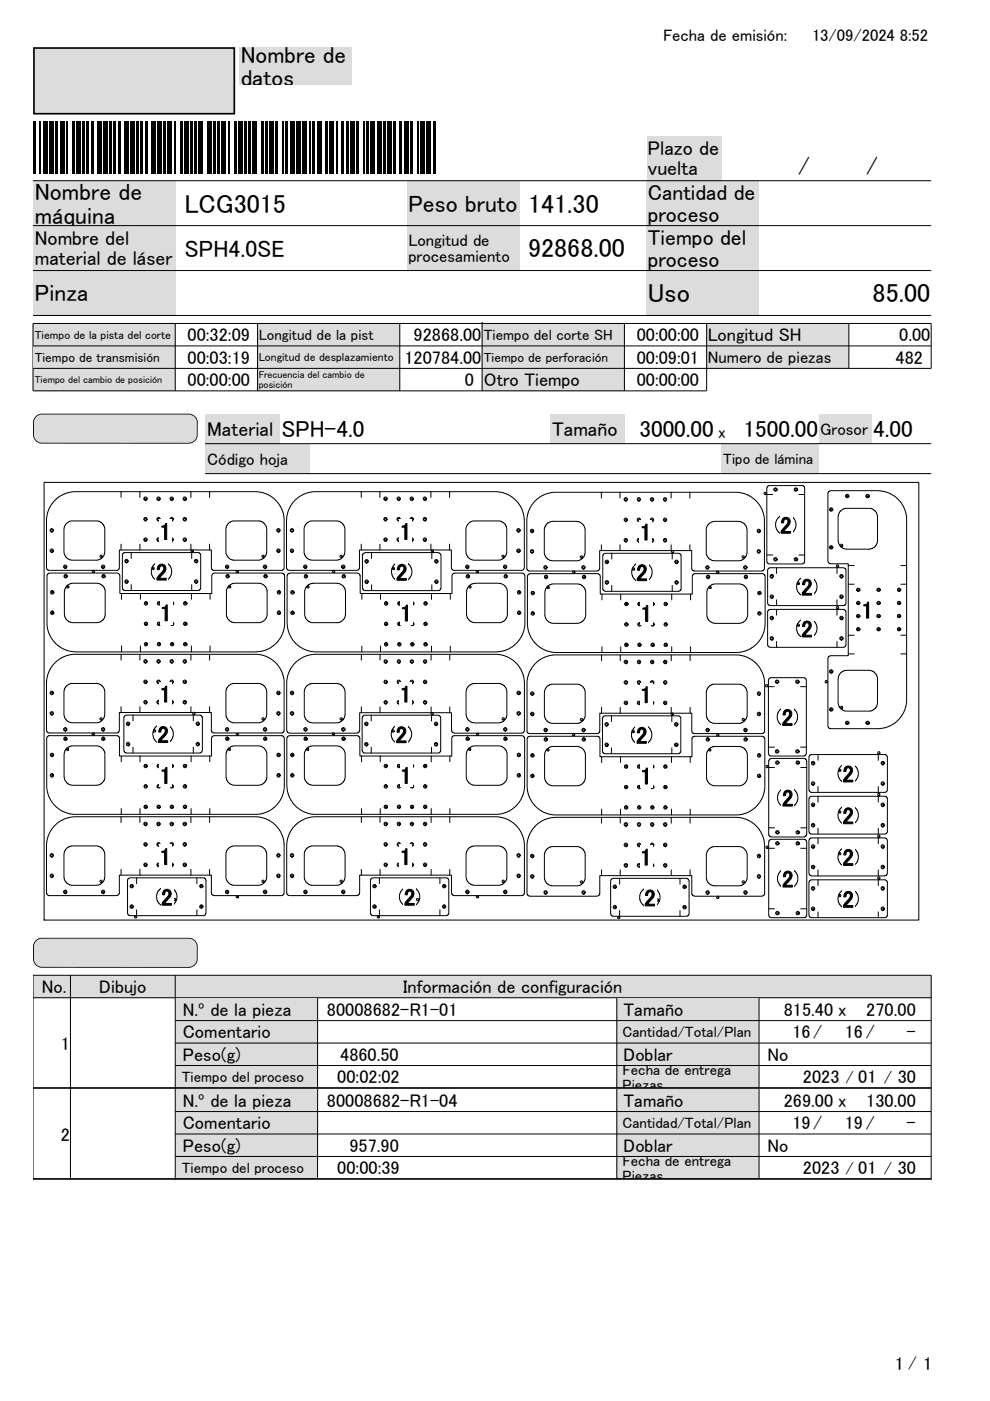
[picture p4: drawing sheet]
<svg xmlns="http://www.w3.org/2000/svg" width="210mm" height="297mm" viewBox="0 0 210 297" stroke-linecap="round" stroke-linejoin="round" font-family="sans-serif">
<defs><g id="words">
<g font-size="5.5">
<text x="39.1" y="45.1">LCG3015</text>
<text x="112" y="45.1">141.30</text>
<text x="112" y="54.6">92868.00</text>
<text x="137.4" y="64.1">Uso</text>
<text x="185.1" y="64.1">85.00</text>
</g>
<g font-size="5">
<text x="169.3" y="36.9">/</text>
<text x="183.7" y="36.9">/</text>
<text x="7.4" y="42.4">Nombre de</text>
<text x="7.4" y="47.4">máquina</text>
<text x="86.6" y="44.9">Peso bruto</text>
<text x="39.1" y="54.4">SPH4.0SE</text>
<text x="7.4" y="63.9">Pinza</text>
<text x="165.4" y="113.1">2</text>
<text x="33.8" y="114.4">1</text>
<text x="84.8" y="114.4">1</text>
<text x="135.7" y="114.6">1</text>
<text x="33" y="123">2</text>
<text x="83.9" y="123.1">2</text>
<text x="134.9" y="123.2">2</text>
<text x="33.9" y="131.7">1</text>
<text x="84.9" y="131.7">1</text>
<text x="135.8" y="131.8">1</text>
<text x="169.9" y="126.2">2</text>
<text x="182.7" y="131.1">1</text>
<text x="169.9" y="135.1">2</text>
<text x="33.8" y="148.9">1</text>
<text x="84.8" y="148.9">1</text>
<text x="135.7" y="149.1">1</text>
<text x="165.8" y="153.9">2</text>
<text x="33.3" y="157.5">2</text>
<text x="83.9" y="157.5">2</text>
<text x="134.9" y="157.6">2</text>
<text x="33.8" y="166.2">1</text>
<text x="84.8" y="166.2">1</text>
<text x="135.8" y="166.3">1</text>
<text x="178.6" y="165.8">2</text>
<text x="165.8" y="171">2</text>
<text x="178.6" y="174.7">2</text>
<text x="33.8" y="183.4">1</text>
<text x="84.8" y="183.4">1</text>
<text x="135.7" y="183.5">1</text>
<text x="178.6" y="183.5">2</text>
<text x="34.1" y="192">2</text>
<text x="85.6" y="192">2</text>
<text x="165.8" y="188.1">2</text>
<text x="136.6" y="192.1">2</text>
<text x="178.6" y="192.4">2</text>
</g>
<g font-size="4.9">
<text x="51.1" y="13.3">Nombre de</text>
<text x="51.1" y="18.2">datos</text>
<text x="59.7" y="92.7">SPH-4.0</text>
<text x="135.6" y="92.6">3000.00</text>
<text x="157.7" y="92.7">1500.00</text>
<text x="185.2" y="92.7">4.00</text>
</g>
<g font-size="4.6">
<text x="137.4" y="42.4">Cantidad de</text>
<text x="137.4" y="47">proceso</text>
<text x="137.4" y="52">Tiempo del</text>
<text x="137.4" y="56.5">proceso</text>
</g>
<g font-size="4.2">
<text x="137.4" y="33">Plazo de</text>
<text x="137.4" y="37.2">vuelta</text>
<text x="7.4" y="52">Nombre del</text>
<text x="7.4" y="56.2">material de láser</text>
<text x="43.9" y="92.4">Material</text>
<text x="117.1" y="92.4">Tamaño</text>
</g>
<g font-size="3.9">
<text x="39.8" y="72.3">00:32:09</text>
<text x="39.8" y="77.1">00:03:19</text>
<text x="85.8" y="77.1">120784.00</text>
<text x="87.7" y="72.3">92868.00</text>
<text x="135" y="77.1">00:09:01</text>
<text x="135" y="72.3">00:00:00</text>
<text x="150.1" y="72.3">Longitud SH</text>
<text x="189.9" y="77.1">482</text>
<text x="190.7" y="72.3">0.00</text>
<text x="39.8" y="81.9">00:00:00</text>
<text x="98.6" y="81.9">0</text>
<text x="102.6" y="81.9">Otro Tiempo</text>
<text x="135" y="81.9">00:00:00</text>
<text x="8.9" y="210.5">No.</text>
<text x="21.1" y="210.5">Dibujo</text>
<text x="38.8" y="215.4">N.º de la pieza</text>
<text x="69.3" y="215.4">80008682-R1-01</text>
<text x="85.5" y="210.5">Información de configuración</text>
<text x="132.2" y="215.4">Tamaño</text>
<text x="166.2" y="215.4">815.40 x</text>
<text x="183.7" y="215.4">270.00</text>
<text x="38.8" y="220.2">Comentario</text>
<text x="168.1" y="220.2">16/</text>
<text x="179.2" y="220.2">16/</text>
<text x="192.3" y="220.2">-</text>
<text x="12.9" y="222.5">1</text>
<text x="38.8" y="224.9">Peso(g)</text>
<text x="72.2" y="224.9">4860.50</text>
<text x="132.2" y="224.9">Doblar</text>
<text x="162.8" y="224.9">No</text>
<text x="71.5" y="229.7">00:02:02</text>
<text x="170.3" y="229.7">2023 / 01 / 30</text>
<text x="38.8" y="239.5">Comentario</text>
<text x="38.8" y="234.7">N.º de la pieza</text>
<text x="69.3" y="234.7">80008682-R1-04</text>
<text x="132.2" y="234.7">Tamaño</text>
<text x="166.2" y="234.7">269.00 x</text>
<text x="168.1" y="239.5">19/</text>
<text x="179.2" y="239.5">19/</text>
<text x="183.7" y="234.7">130.00</text>
<text x="192.3" y="239.5">-</text>
<text x="12.9" y="241.8">2</text>
<text x="38.8" y="244.2">Peso(g)</text>
<text x="74.1" y="244.2">957.90</text>
<text x="132.2" y="244.2">Doblar</text>
<text x="162.8" y="244.2">No</text>
<text x="71.5" y="249">00:00:39</text>
<text x="170.3" y="249">2023 / 01 / 30</text>
<text x="189.8" y="290.5">1 / 1</text>
</g>
<g font-size="3.5">
<text x="140.6" y="8.8">Fecha de emisión:</text>
<text x="172.2" y="8.8">13/09/2024 8:52</text>
<text x="86.6" y="52.1">Longitud de</text>
<text x="86.6" y="55.6">procesamiento</text>
<text x="150.1" y="77">Numero de piezas</text>
<text x="152.4" y="92.9">x</text>
<text x="174" y="92.1">Grosor</text>
<text x="43.9" y="98.5">Código hoja</text>
</g>
<g font-size="3.2">
<text x="54.9" y="72.1">Longitud de la pist</text>
<text x="102.6" y="72.1">Tiempo del corte SH</text>
<text x="153.4" y="98.4">Tipo de lámina</text>
<text x="132" y="219.9">Cantidad/Total/Plan</text>
<text x="132" y="227.8">Fecha de entrega</text>
<text x="38.6" y="229.4">Tiempo del proceso</text>
<text x="132" y="231">Piezas</text>
<text x="132" y="239.2">Cantidad/Total/Plan</text>
<text x="38.6" y="248.7">Tiempo del proceso</text>
<text x="132" y="247.1">Fecha de entrega</text>
<text x="132" y="250.3">Piezas</text>
</g>
<g font-size="2.8">
<text x="7.4" y="76.7">Tiempo de transmisión</text>
<text x="102.6" y="76.7">Tiempo de perforación</text>
</g>
<g font-size="2.5">
<text x="7.4" y="71.8">Tiempo de la pista del corte</text>
<text x="54.9" y="76.6">Longitud de desplazamiento</text>
</g>
<g font-size="2.1">
<text x="7.4" y="81.2">Tiempo del cambio de posición</text>
<text x="54.9" y="80.2">Frecuencia del cambio de</text>
<text x="54.9" y="82.3">posición</text>
</g>
</g></defs>
<path d="M86.4 38.3h23.8v9.5h-23.8z" fill="#dcdcdc"/>
<g fill="none" stroke="#000" stroke-width=".44">
<path d="M7.2 25.6v11.1M12.1 25.6v11.1M15.6 25.6v11.1M17.8 25.6v11.1M18.7 25.6v11.1M19.5 25.6v11.1M23.5 25.6v11.1M24.4 25.6v11.1M25.3 25.6v11.1M29.2 25.6v11.1M30.1 25.6v11.1M31 25.6v11.1"/>
<path d="M34.9 25.6v11.1M38.4 25.6v11.1M40.7 25.6v11.1M41.5 25.6v11.1M45.5 25.6v11.1M46.4 25.6v11.1M49.9 25.6v11.1M52.1 25.6v11.1M52.9 25.6v11.1M55.6 25.6v11.1M56.5 25.6v11.1M58.7 25.6v11.1"/>
<path d="M60.9 25.6v11.1M66.6 25.6v11.1M69.2 25.6v11.1M72.7 25.6v11.1M73.6 25.6v11.1M75.8 25.6v11.1M78 25.6v11.1M81.5 25.6v11.1M83.7 25.6v11.1M85 25.6v11.1M87.2 25.6v11.1M92.1 25.6v11.1"/>
</g>
<path d="M8.6 25.6v11.1M14.3 25.6v11.1M37.1 25.6v11.1M48.6 25.6v11.1M60 25.6v11.1M65.7 25.6v11.1M71.4 25.6v11.1M77.1 25.6v11.1M88.6 25.6v11.1" fill="none" stroke="#000" stroke-width=".42"/>
<g fill="#000">
<path d="M9.2 25.6h.9v11.1h-.9zM10.5 25.6h.9v11.1h-.9zM12.7 25.6h.9v11.1h-.9zM16.2 25.6h.9v11.1h-.9zM20.6 25.6h.9v11.1h-.9zM21.9 25.6h.9v11.1h-.9zM26.4 25.6h.8v11.1h-.8zM27.7 25.6h.9v11.1h-.9zM32.1 25.6h.9v11.1h-.9zM33.4 25.6h.9v11.1h-.9zM35.6 25.6h.9v11.1h-.9zM39.1 25.6h.9v11.1h-.9z"/>
<path d="M42.2 25.6h.9v11.1h-.9zM43.9 25.6h.9v11.1h-.9zM47 25.6h.9v11.1h-.9zM50.5 25.6h.9v11.1h-.9zM53.6 25.6h.9v11.1h-.9zM57.1 25.6h.9v11.1h-.9zM61.5 25.6h.9v11.1h-.9zM62.8 25.6h.9v11.1h-.9zM64.2 25.6h.8v11.1h-.8zM67.2 25.6h.9v11.1h-.9zM69.9 25.6h.9v11.1h-.9zM74.3 25.6h.9v11.1h-.9z"/>
<path d="M78.7 25.6h.8v11.1h-.8zM80 25.6h.9v11.1h-.9zM82.2 25.6h.9v11.1h-.9zM85.7 25.6h.9v11.1h-.9zM89.2 25.6h.9v11.1h-.9zM90.5 25.6h.9v11.1h-.9z"/>
</g>
<g fill="#dcdcdc">
<path d="M7 38.3h30.2v9.5h-30.2z"/>
<path d="M137.2 38.3h23.8v9.5h-23.8z"/>
<path d="M137.2 47.8h23.8v9.6h-23.8z"/>
<path d="M137.2 57.4h23.8v9.5h-23.8z"/>
<path d="M86.4 47.8h23.8v9.6h-23.8z"/>
<path d="M7 57.4h30.2v9.5h-30.2z"/>
<path d="M7 47.8h30.2v9.6h-30.2z"/>
<path d="M137.2 28.8h15.9v9.5h-15.9z"/>
</g>
<path d="M7 38.3h190.5M7 57.4h190.5M7 47.8h190.5M7 66.9h190.5" fill="none" stroke="#000" stroke-width=".21"/>
<g fill="#dcdcdc">
<path d="M102.3 78.1h30.1v4.8h-30.1z"/>
<path d="M7 68.6h30.2v4.7h-30.2z"/>
<path d="M54.6 73.3h30.2v4.8h-30.2z"/>
<path d="M102.3 68.6h30.1v4.7h-30.1z"/>
<path d="M7 78.1h30.2v4.8h-30.2z"/>
<path d="M54.6 68.6h30.2v4.7h-30.2z"/>
</g>
<path d="M7 68.6v14.3M197.5 68.6v9.5" fill="none" stroke="#000" stroke-width=".21"/>
<g fill="#dcdcdc">
<path d="M7 73.3h30.2v4.8h-30.2z"/>
<path d="M149.9 68.6h30.2v4.7h-30.2z"/>
<path d="M149.9 73.3h30.2v4.8h-30.2z"/>
<path d="M102.3 73.3h30.1v4.8h-30.1z"/>
</g>
<path d="M149.9 68.6v14.3" fill="none" stroke="#000" stroke-width=".21"/>
<path d="M54.6 78.1h30.2v4.8h-30.2z" fill="#dcdcdc"/>
<path d="M7 68.6h190.5M7 73.3h190.5M7 78.1h190.5M37.2 68.6v14.3M54.6 68.6v14.3M84.8 68.6v14.3M102.3 68.2v14.7M132.4 68.6v14.3M180 68.6v9.5M7 82.9h142.9" fill="none" stroke="#000" stroke-width=".21"/>
<path d="M7.6 88.3l.8-.5 .5-.1h31.1a1.9 1.9 0 0 1 1.9 1.9v2.6a1.9 1.9 0 0 1-1.9 1.9h-31.1a1.91 1.91 0 0 1-1.9-1.9l.1-3.1z" fill-rule="evenodd" fill="#dcdcdc"/>
<path d="M7.5 88.4l-.5 1.2v2.9l.4 .7a1.35 1.35 0 0 0 1.3 .8h31.5a1.89 1.89 0 0 0 1.7-1.6v-3l-.3-.9a1.34 1.34 0 0 0-1.3-.8h-31.6l-.6 .2zM7.8 88.3l1-.4h31.3a1.35 1.35 0 0 1 1.4 .8l.3 .7-.1 3a1.75 1.75 0 0 1-1.7 1.5h-31.1a1.75 1.75 0 0 1-1.4-.7l-.3-.8v-3l.1-.4z" fill="#000"/>
<g fill="#dcdcdc">
<path d="M153.1 94.1h20.6v6.3h-20.6z"/>
<path d="M43.5 87.7h15.9v6.4h-15.9z"/>
<path d="M116.7 87.7h15.9v6.4h-15.9z"/>
<path d="M173.7 87.7h11.1v6.4h-11.1z"/>
<path d="M43.5 94.1h22.2v6.3h-22.2z"/>
</g>
<g fill="none" stroke="#000" stroke-width=".21">
<path d="M9.4 102.3h185.5v92.8h-185.5zM10.8 112.4l.4-.1v.3l-.1 .2-.3-.1zM10.8 116.7h.4v.3h-.4zM11 112.6v.3M11 116.9v.3M21.5 118l.2 .2 .1-.1 .4-.9v-5.2l-.2-.7-.5-.5-.8-.4h-5.6l-.5 .2-.6 .4-.4 1.1v5l.1 .5 .5 .7 .9 .5h5.6l1-.5M25.7 104.2v1.3M25.7 115.4v1.2M26.9 119.1v.3M27.8 117.2v1.2M29.7 104.2v1.3M29.7 115.4v1.2"/>
<path d="M30.9 105.9v.3M30.9 110.2v.3M30.9 114.5v.3M33.7 105.9v.3M33.7 110.2v.3M33.7 114.5v.3M36.5 105.9v.3M36.5 114.5v.3M36.5 110.2v.3M39.2 114.5v.3M39.2 110.2v.3M39.2 105.9v.3"/>
<path d="M40.5 104.2v1.3M40.5 115.4v1.2M40.7 117.2v1.2M40.8 116.8v.4h-14.5l-.3 .4v7.4l.4 .2 15.9-.1 .3-.3v-7.2l-.5-.4h-1.2M41.7 119.1v.3M44.4 104.2v1.3M44.4 115.4v1.2M55.8 118l.3 .1 .5-1v-5l-.3-.7-.4-.5-.9-.5h-5.5l-.5 .2-.6 .4-.5 1v5.2l.2 .6 .5 .6 .9 .4h5.5l1-.5M59.1 112.6v.3M59.1 116.9v.3M62 112.6v.3M62 116.9v.3"/>
<path d="M72.4 118l.3 .1 .5-1v-5l-.3-.8-.4-.4-.9-.5h-5.5l-.6 .2-.6 .5-.4 .9v5.2l.3 .7 .4 .5 .9 .4h5.5l1-.5M76.6 104.2v1.3M76.6 115.4v1.2M77.8 119.1v.3M78.8 117.2v1.2M80.6 104.2v1.3M80.6 115.4v1.2M81.5 105.7h.4l.1 .2-.4 .1zM81.5 114.4l.4-.1 .1 .3-.2 .1h-.2zM81.8 105.9v.3M81.8 110.2v.3M81.8 114.5v.3"/>
<path d="M84.6 110.2v.3M84.6 114.5v.3M84.6 105.9v.3M87.4 105.9v.3M87.4 110.2v.3M87.4 114.5v.3M90.2 114.5v.3M90.2 105.9v.3M90.2 110.2v.3M91.4 104.2v1.3M91.4 115.4v1.2M91.6 117.2v1.2"/>
<path d="M91.8 116.9v.3l-14.6 .1-.3 .4v7.2l.5 .3 15.9-.1 .2-.4v-7l-.4-.5h-1.3M92.6 119.1v.3M95.4 104.2v1.3M95.4 115.4v1.2M106.7 118l.3 .2 .1-.1 .4-.9v-5.2l-.3-.8-.5-.4-.8-.4h-5.5l-.5 .2-.6 .4-.5 1.1v5l.2 .5 .4 .7 1 .5h5.5l1-.5M110 112.6v.3M110 116.9v.3M112.9 112.7v.3M112.9 117v.3M123.1 118l.4-.1v.4h-.4zM123.4 118.1l.2 .2 .1-.1 .4-.9v-5.2l-.2-.6-.4-.5-1.1-.5h-5.2l-.8 .3-.6 .5-.4 .9v5l.2 .7 .4 .5 1.1 .5h5.4l.6-.2 .4-.3M127.6 104.4v1.2"/>
<path d="M127.6 115.5v1.2M128.5 119h.4v.3l-.4 .1zM128.8 119.3v.3M129.8 117.3v1.2M131.5 104.4v1.2M131.5 115.5v1.2M132.8 106v.3M132.8 110.3v.3M132.8 114.7v.3M135.3 114.4h.4v.4h-.4zM135.6 106v.3M135.6 110.3v.3"/>
<path d="M135.6 114.7v.3M138.1 114.4h.4v.4h-.4zM138.3 110.3v.3M138.3 114.7v.3M138.3 106v.3M141.1 106v.3M141.1 110.3v.3M141.1 114.7v.3M142.3 104.4v1.2M142.3 115.5v1.2M142.5 116.8h.3v.3h-.4zM142.6 117.3v1.2"/>
<path d="M142.7 117v.3l-14.6 .1-.3 .3v7.2l.2 .3 .4 .2 15.8-.1 .3-.4v-7.1l-.4-.5h-1.3M143.5 119.3v.3M146.3 104.4v1.2M146.3 115.5v1.2M157.7 118.1l.2 .2 .2-.1 .4-1v-4.9l-.2-.6-.5-.7-1.1-.5h-5.2l-1.1 .5-.3 .4-.3 .7v5.2l.5 1 1.1 .6h5.4l.7-.2 .4-.3M161 117v.3M161 112.7v.3M162.1 104.5h.4l-.1 .4-.3-.1zM162.6 104.8h1.3M162.6 117.7h1.3M162.6 104.6v-1.2l.5-.4h7.2l.3 .3 .1 15.8-.3 .4-7.3 .1-.4-.3-.1-14.6h-.3M164.6 118.6h.3"/>
<path d="M164.6 103.8h.3M166 113l-.1 .3h.1h1.4l.8-.5 .5-.9 .1-.8-.1-.7-.6-.7-.7-.5-.9-.1-.8 .2-.7 .6-.4 .5-.1 1.2 .2 .5 .4 .7 .8 .5M168.9 118.6h.3M168.9 103.8h.3M169.4 104.8h1.3M169.4 117.7h1.3M176 108.1h.3M176 116.1h.3M178.6 115.7l-.3 .2 .2 .1 1 .4h4.9l.7-.2 .7-.5 .3-.9v-5.4l-.2-.7-.5-.6-.8-.3h-5.3l-1.1 .6-.3 .5-.1 .6v5.2l.1 .6 .4 .6M179.4 105.2h.3M179.9 119.9h1.3M183.7 105.2h.3"/>
<path d="M191.1 119.9h1.2M11.1 129.6v.3M11.1 125.2v.4M13.9 120.3v.3M14 121.8v.4M14.2 124.2l.5-.4 .6-.1h5.4l1 .4 .4 .4 .2 .7v5.3l-.5 1-.6 .4-.5 .1h-5.3l-.5-.1-.7-.4-.5-1.2v-4.9l.4-1 .1-.2 .2 .3M19.9 121.2v.3h-9.4l-.5 .4v10.6l.2 1.1 .6 1.5 .7 1 .9 .9 1.8 .9 1.8 .3h39.1l1.4-.4 1.4-.8 1.5-1.6 .7-1.5 .3-1.4v-10.5l-.4-.5h-14.6l-.5 .5v3.8h-19.5v-3.8l-.2-.4-.3-.1h-5M21.9 120.3v.3M22 121.8v.4M25.7 138.7v1.3M25.8 125.8v1.3M25.8 136.9v1.3"/>
<path d="M26.9 123.4v.3M27.8 124v1.2M29.7 138.7v1.3M29.8 125.8v1.3M29.8 136.9v1.3M31 136.2v.3M31 131.9v.3M31 127.6v.3M32.2 120.4l.5-.8 .6-.4 .8-.2 .9 .1 .7 .5 .5 .7 .2 .8-.1 .8-.3 .6-.9 .7-.5 .1-1.1-.1-.6-.3-.7-1-.1-1.2 .1-.3 .3 .1M33.8 127.6v.3M33.8 131.9v.3M33.8 136.2v.3"/>
<path d="M36.6 136.2v.3M36.6 127.6v.3M36.6 131.9v.3M39.3 127.6v.3M39.3 131.9v.3M39.3 136.2v.3M40.5 138.7v1.3M40.6 125.8v1.3M40.6 136.9v1.3M40.7 124v1.2M41.7 123.4v.3M44.4 138.7v1.3"/>
<path d="M44.6 125.8v1.3M44.6 136.9v1.3M48 120.1h.3v.4l-.3-.1zM48.2 120.3v.3M48.3 121.8v.4M48.6 124.2l.3-.3 .8-.2h5.3l1.1 .5 .4 .5 .2 .6v5.1l-.4 .9-.5 .5-.8 .2h-5.3l-.8-.2-.4-.3-.3-.5-.2-.6v-5.1l.4-1 .1-.1 .2 .3M50.3 120.9l-5.2-.1-.3-.3v-3.9h-19.5v3.9l-.3 .4h-14.8l-.3-.4v-10.6l.2-1.1 .8-1.9 1.1-1.2 1.7-1 1.9-.5h39l1.4 .3 1.4 .7 1.3 1 .9 1.4 .5 1.3 .2 1-.1 10.7-.4 .3h-9.4v.4M56.3 120.3v.3M56.4 121.8v.4M58.9 125.4l.4-.1 .1 .3-.4 .1zM59.2 125.2v.4M59.2 129.6v.3"/>
<path d="M62.1 129.6v.3M62.1 125.3v.3M64.8 120.3v.3M64.9 121.9v.3M65.1 124.3l.4-.1v.4h-.4zM65.2 124.2l.4-.3 .8-.2h5.1l1.1 .4 .5 .7 .2 .6v4.9l-.5 1.1-.4 .4-.7 .2h-5.5l-.9-.4-.4-.5-.3-.6v-5.3l.5-1 .3 .3M70.8 121.2v.3h-9.3l-.4 .2-.2 .3v10.3l.2 1.4 .7 1.6 1 1.2 1.5 1.1 1.2 .4 1.2 .2h38.9l1.8-.4 1.8-1.1 1-1.1 .9-1.8 .2-1.6v-10.1l-.1-.4-.3-.2h-14.6l-.3 .2-.1 .4v3.7h-19.5v-3.7l-.3-.5-.3-.1h-4.9M72.6 120.1h.4l-.1 .4-.3-.1zM72.9 120.3v.3M73 121.9v.3M76.6 138.7v1.3M76.8 125.8v1.3"/>
<path d="M76.8 137v1.2M77.8 123.5v.3M78.8 124v1.2M80.6 138.7v1.3M80.7 125.8v1.3M80.7 137v1.2M81.9 127.6v.3M81.9 131.9v.3M81.9 136.2v.4M83.2 120.4l.4-.6 .7-.6 .7-.2 .9 .1 .7 .4 .5 .7 .3 .8-.1 .8-.4 .7-.6 .6-.6 .2h-1l-.9-.4-.6-.8-.2-1.2 .2-.4 .3 .1M84.7 127.6v.3M84.7 131.9v.3"/>
<path d="M84.7 136.2v.4M87.2 132.1l.4-.1v.4h-.3zM87.5 127.6v.3M87.5 131.9v.3M87.5 136.2v.4M90.3 127.6v.3M90.3 131.9v.3M90.3 136.2v.4M91.4 138.7v1.3M91.5 125.8v1.3M91.5 137v1.2M91.6 124v1.2"/>
<path d="M92.6 123.5v.3M95.4 138.7v1.3M95.5 125.8v1.3M95.5 137v1.2M99.2 120.3v.3M99.3 121.9v.3M99.5 124.2l.6-.4 .7-.1h5l.7 .1 .6 .4 .5 1v5.3l-.4 .9-.6 .4-.6 .2h-5.4l-1.1-.5-.4-.6-.1-.5v-5l.4-1.1 .3 .2M101.2 120.9l-5.2-.1-.3-.4v-3.8h-19.5v3.8l-.3 .5h-14.8l-.3-.5v-10.2l.3-1.9 .9-1.6 1.2-1.2 1.5-.8 1.8-.5h39l1.5 .3 1.5 .8 1 .8 1.1 1.6 .5 1.4 .1 1v10.3l-.5 .5h-9.4v.4M107.2 120.3v.3M107.3 121.9v.3M110.2 125.3v.3M110.2 129.6v.3"/>
<path d="M113 125.4v.3M113 129.7v.3M115.7 120.4v.3M115.9 122v.3M116.1 124.3l.6-.4 .5-.1h5.4l.6 .2 .5 .4 .5 1v5.2l-.4 .9-.5 .4-.7 .3h-5.4l-1.1-.5-.3-.5-.2-.7v-5l.4-1 .1-.1 .2 .2M121.8 121.3v.3h-9.4l-.5 .5v10.6l.1 1 .6 1.4 .8 1.1 1 1 1.6 .8 1.8 .3h39l1.9-.5 1.3-.8 1.3-1.4 .7-1.5 .3-1.5v-10.5l-.5-.5h-14.5l-.5 .5v3.9h-19.5v-3.9l-.2-.4-5.3-.1M123.8 120.4v.3M123.9 122v.3M127.6 138.9v1.2M127.7 126v1.2M127.7 137.1v1.2M128.8 123.6v.3"/>
<path d="M129.8 124.1v1.3M131.6 138.9v1.2M131.7 126v1.2M131.7 137.1v1.2M132.9 127.7v.3M132.9 132.1v.3M132.9 136.4v.3M134.2 120.5l.4-.7 .6-.4 .7-.2 1 .1 .7 .4 .4 .5 .3 .8v.8l-.4 .8-.7 .6-.6 .3-1.1-.1-.6-.3-.7-.9-.2-1.3 .1-.3 .3 .1M135.5 127.8h.3l-.1 .4-.3-.1zM135.7 127.7v.3M135.7 132.1v.3M135.7 136.4v.3"/>
<path d="M138.5 127.7v.3M138.5 132.1v.3M138.5 136.4v.3M141 127.8h.4v.3l-.4 .1zM141.2 136.4v.3M141.2 127.7v.3M141.2 132.1v.3M142.4 138.9v1.2M142.5 126v1.2M142.5 137.1v1.2M142.6 124.1v1.3M143.5 123.6v.3"/>
<path d="M146.4 138.9v1.2M146.5 126v1.2M146.5 137.1v1.2M150.1 120.4v.3M150.2 122v.3M150.4 124.4h.4v.3h-.4zM150.5 124.3l.5-.3 .6-.2h5.3l1 .4 .5 .6 .2 .7v4.9l-.4 1.1-.6 .4-.7 .3h-5.3l-1-.4-.4-.5-.3-.7v-5.2l.5-1 .3 .2M152.2 121.1h-5l-.3-.2-.2-.3v-3.9h-19.5v3.9l-.5 .5h-14.5l-.5-.5v-10.6l.4-1.6 .9-1.7 1.2-1.1 1.1-.7 2.1-.5h39.1l1.4 .3 1.3 .5 1.4 1.2 .9 1.4 .4 1.1 .2 1.1v10.7l-.4 .4h-9.4v.3M158.1 120.4v.3M158.2 122v.3M161.1 125.4v.3M161.1 129.7v.3"/>
<path d="M163.5 130.9h.4l-.1 .4-.3-.1zM163.5 126.4h.4l-.1 .4-.3-.1zM163.7 122.3v.3M163.7 126.6v.4M163.7 131.1v.4M163.7 135.5v.3M164.7 120.4v1.2M164.7 127.2v1.2M164.7 129.2v1.2M164.7 136v1.2M169.1 123.6l.4-.6 .8-.6 .8-.2 .8 .1 1 .8 .3 .6 .1 .8-.2 .7-.4 .6-.5 .5-.7 .2h-1l-.8-.5-.5-.7-.2-1.3 .1-.4 .3 .1M169.1 132.4l.4-.7 .7-.4 .7-.2h.9l.8 .5 .4 .6 .3 .9-.1 .8-.4 .8-.7 .5-.7 .2-1-.1-.7-.4-.6-.9-.1-1.3 .1-.2 .3 .1"/>
<path d="M169.1 123.5h.4v.3l-.4 .1zM177.5 128.7h.3l-.1 .4-.3-.1zM177.5 120.4v1.2M177.5 127.2v1.2M177.5 129.2v1.2M177.5 136v1.2M177.7 128.9v.3l-14.6 .1-.3 .4v7.2l.5 .3h15.7l.4-.4v-7.2l-.4-.4h-1.3M177.7 120v.4l-14.7 .1-.2 .3 .1 7.3 .4 .3 15.8-.1 .3-.3v-7.2l-.4-.4h-1.3M178.5 122.3v.3M178.5 126.6v.4M178.5 131.1v.4M178.5 135.5v.3"/>
<path d="M179.9 134.7h1.3M179.9 138.6h1.3M179.9 123.9h1.3M181.7 130.7h.3M181.7 133.5h.3M181.7 127.9h.3M181.7 125.1h.3M186 130.7h.4M186 133.5h.4M186 127.9h.4M186 125.1h.4M186.1 127.7h.4v.3h-.4z"/>
<path d="M190.4 130.7h.3M190.4 127.9h.3M190.4 125.1h.3M190.4 133.5h.3M191.1 123.9h1.2M191.1 134.7h1.2M191.1 138.6h1.2M10.8 146.9l.4-.1v.3l-.4 .1zM11 147v.3M11 151.4v.3M11.1 159.7v.3M13.9 154.8v.3"/>
<path d="M13.9 156.3v.3M14.2 158.7l1-.6h5.5l.9 .4 .4 .5 .2 .7v5.3l-.4 .9-.7 .5-.5 .1h-5.3l-1.1-.5-.4-.6-.2-.7v-4.8l.4-1.1 .1-.1 .3 .2M19.8 155.7v.3h-9.4l-.5 .3v10.6l.2 1.1 .6 1.6 .7 1 1.4 1.2 1.1 .5 1.6 .4h39.2l2-.6 1.6-1 1.1-1.3 .7-1.7 .2-1v-10.7l-.4-.4h-14.6l-.4 .5v3.8h-19.6v-3.9l-.2-.3-.2-.1h-5M21.3 152.2h.3l-.1 .5-.3-.1zM21.5 152.5l.2 .2 .1-.1 .4-.9v-5.2l-.4-1-1.1-.6h-5.6l-1 .6-.4 .6-.1 .5v4.9l.1 .6 .5 .7 .9 .4h5.6l1-.5M21.9 154.8v.3M21.9 156.3v.3M25.7 149.8v1.3M27.2 153.6v.3M27.2 157.9v.3M28.2 151.6v1.2M28.2 158.4v1.3"/>
<path d="M29.7 149.8v1.3M30.9 140.4v.3M30.9 144.7v.3M30.9 149v.3M32.6 154.8l.5-.8 .5-.3 .7-.2 1 .1 .7 .4 .5 .5 .3 .9-.1 .8-.3 .7-.7 .6-.7 .3-1.1-.1-.7-.4-.6-.8-.2-1.2 .1-.4 .3 .1M33.7 140.4v.3M33.7 144.7v.3M33.7 149v.3M36.5 140.4v.3M36.5 149v.3M36.5 144.7v.3M39.2 149v.3"/>
<path d="M39.2 144.7v.3M39.2 140.4v.3M40.5 149.8v1.3M41 151.6v1.2M41 158.4v1.3M41.2 151.3v.3h-14.6l-.3 .5 .1 7.3 .5 .3 15.7-.1 .3-.5v-6.9l-.4-.6h-1.3M41.8 153.3h.3v.4h-.4zM42 157.9v.3M42 153.6v.3M44.4 149.8v1.3M48.2 154.8v.3M48.3 156.3v.3"/>
<path d="M48.4 158.7h.4v.3h-.3zM48.5 158.7l1.1-.6h5.4l1 .5 .4 .5 .2 .7v5.1l-.5 1-.5 .4-.7 .2h-5.2l-1.1-.4-.4-.5-.3-.7v-5.2l.5-1 .3 .2M50.3 155.4h-5l-.3-.1-.2-.4v-3.8h-19.5v3.8l-.4 .5h-14.6l-.4-.5v-10.5l.2-1.1 .6-1.5 1.2-1.5 1.4-1 1.9-.6h39.4l1.5 .3 1.3 .7 1.3 1 .8 1.2 .6 1.5 .2 1-.1 10.6-.4 .4h-9.4v.3M55.8 152.5l.3 .1 .5-1v-5l-.6-1.2-1-.5h-5.6l-.6 .2-.5 .4-.4 1v5.2l.2 .6 .4 .5 1 .4h5.5l1-.5M56.3 154.8v.3M56.3 156.3v.3M59.1 147v.3M59.1 151.4v.3M59.1 159.7v.3M62 147v.3M62 151.4v.3M62 159.7v.3"/>
<path d="M64.8 154.8v.3M64.9 156.3v.3M65 158.7h.4v.3h-.3zM65.1 158.7l.5-.4 .6-.2h5.4l.9 .4 .5 .5 .2 .8v5l-.1 .5-.4 .6-.6 .5-.6 .1h-5.2l-.7-.2-.5-.3-.5-1.1v-5.2l.4-.9 .1-.1 .2 .2M70.8 155.7v.3h-9.5l-.4 .3-.1 10.4 .2 1.1 .4 1.2 .7 1.3 1.3 1.2 1.5 .8 1.5 .4h39.3l1.7-.5 1.6-.9 1.2-1.3 .9-1.9 .2-1.3v-10.3l-.4-.5h-14.7l-.4 .4v3.9h-19.5v-3.8l-.2-.4-5.3-.1M72.4 152.5l.2 .2 .2-.1 .4-1v-5l-.2-.7-.5-.6-.9-.4h-5.5l-.6 .2-.5 .4-.5 1v5.2l.3 .7 .3 .4 .6 .3 .6 .2h5.2l.4-.1 .7-.5M72.9 154.8v.3M72.9 156.3v.3M76.6 149.9v1.2M77.7 153.6v.3M77.7 157.9v.3M78.7 151.6v1.3"/>
<path d="M78.7 158.4v1.3M80.6 149.9v1.2M81.9 144.7v.3M81.9 149v.4M81.9 140.4v.3M83.1 154.9l.2-.5 .7-.6 .8-.3 1.1 .1 .5 .3 .7 .8 .2 .7-.2 1.1-.5 .8-.7 .4-.6 .1-.9-.1-.7-.4-.6-.9-.1-1.3 .1-.2 .3 .1M84.6 140.4v.3M84.6 144.7v.3M84.6 149v.4M87.4 140.4v.3M87.4 144.7v.3M87.4 149v.4"/>
<path d="M90.2 140.4v.3M90.2 144.7v.3M90.2 149v.4M91.4 149.9v1.2M91.5 151.6v1.3M91.5 158.4v1.3M91.7 151.3v.3l-14.5 .1-.4 .5 .1 7.1 .4 .4 15.9-.1 .3-.4v-7.1l-.5-.5h-1.2M92.5 153.6v.3M92.5 157.9v.3M95.4 149.9v1.2M99.2 154.8v.3M99.2 156.3v.3"/>
<path d="M99.5 158.7l1-.6h5.4l1.1 .5 .3 .4 .2 .7v5.3l-.4 .9-.5 .4-.7 .2h-5.3l-1.1-.4-.4-.6-.2-.7v-4.9l.4-1.1 .1-.1 .3 .2M101.3 155.4h-5l-.3-.1-.2-.4v-3.8h-19.5v3.8l-.1 .3-.5 .2h-14.3l-.4-.2-.2-.3v-10.2l.3-1.6 .8-1.7 1.2-1.3 1.5-.9 1.7-.5h39.1l1.6 .3 1.5 .8 1.1 .9 .8 1.1 .6 1.5 .2 1.4v10.3l-.5 .4h-9.4v.3M106.6 152.2h.3v.4h-.3zM106.8 152.5l.2 .2 .5-1v-5.2l-.2-.7-.5-.5-.9-.4h-5.4l-.7 .2-.6 .6-.4 .9v4.9l.3 .8 .4 .5 1.1 .5h5.2l.7-.2 .5-.4M107.2 154.8v.3M107.3 156.3v.3M109.8 151.1h.4l-.1 .4h-.3zM110 147v.3M110 151.4v.3M110.1 159.7v.3M112.9 147.2v.3M112.9 151.5v.3"/>
<path d="M113 159.8v.3M115.8 154.9v.3M115.8 156.4v.3M116 158.8h.4l-.1 .4-.3-.1zM116.1 158.8l1-.5h5.5l1 .5 .6 1v5.3l-.5 .9-1.1 .6h-5.6l-.9-.5-.6-1v-5.1l.4-1.1 .4 .1M121.7 155.8v.3h-9.5l-.4 .5v10.5l.2 1.3 .6 1.2 .8 1.2 1.1 1 1.4 .7 1.6 .3h39.3l1.7-.5 1.5-.9 1.2-1.4 .8-1.6 .2-1.2v-10.7l-.4-.4h-14.6l-.4 .5v3.8h-19.5v-3.8l-.2-.4-.3-.1h-5M123.4 152.6l.2 .2 .2-.1 .3-.9v-5.2l-.5-1-.5-.4-.5-.1h-5.6l-.5 .1-.6 .4-.4 1.1v5l.2 .7 .4 .6 .9 .4h5.6l.9-.5M123.6 154.7h.3l.1 .2-.1 .2-.3-.1zM123.8 154.9v.3M123.9 156.4v.3M127.6 150v1.2M128.7 153.7v.3"/>
<path d="M128.7 158v.3M129.7 151.8v1.2M129.7 158.6v1.2M131.6 150v1.2M132.8 144.8v.3M132.8 149.1v.3M132.8 140.5v.3M134.1 155l.3-.6 .8-.6 .8-.2 .8 .1 .7 .4 .5 .7 .3 .9-.1 .7-.4 .7-.7 .6-.7 .2-1-.1-.7-.3-.6-.9-.2-1.2 .1-.4 .3 .1M134.1 154.9h.4l.1 .2-.2 .2h-.3zM135.6 140.5v.3M135.6 144.8v.3M135.6 149.1v.3"/>
<path d="M138.4 140.5v.3M138.4 144.8v.3M138.4 149.1v.3M140.9 149l.4-.1v.4h-.4zM141.1 140.5v.3M141.1 144.8v.3M141.1 149.1v.3M142.4 150v1.2M142.5 151.8v1.2M142.5 158.6v1.2M142.6 151.4v.4l-14.6 .1-.2 .3v7.3l.4 .3 15.9-.1 .3-.3v-7.2l-.4-.4h-1.3M143.2 157.9l.4-.1v.3l-.4 .1z"/>
<path d="M143.5 158v.3M143.5 153.7v.3M146.4 150v1.2M150.1 154.9v.3M150.2 156.4v.3M150.4 158.8l1-.5h5.6l.9 .4 .4 .6 .2 .6v5l-.1 .6-.5 .6-.9 .5h-5.6l-.9-.5-.4-.5-.2-.6v-5.2l.4-.9 .3 .1M152.2 155.5l-5.2-.1-.3-.3v-3.9h-19.5v3.9l-.4 .4h-14.7l-.3-.4v-10.6l.2-1.3 .8-1.6 1.3-1.5 1.4-.8 1.7-.4h39.2l1.5 .2 1.1 .5 1.4 1.1 1 1.3 .6 1.4 .2 1.1v10.6l-.4 .4h-9.5v.4M157.7 152.6l.2 .2 .2-.1 .4-1v-5l-.2-.5-.4-.7-1-.4h-5.5l-.7 .2-.5 .5-.4 .8v5.2l.3 .7 .4 .5 .9 .4h5.5l1-.5M158.2 154.9v.3M158.2 156.4v.3M160.8 147l.3-.1v.4h-.3zM161 151.5v.3"/>
<path d="M161 147.2v.3M161.1 159.8v.3M163 145.6h1.2M163 158.4h1.2M163 145.4v-1.3l.4-.4h7.2l.3 .3 .1 15.8-.3 .5h-7.3l-.3-.3-.1-14.6h-.3M165 159.4h.2M165 144.6h.2M166.4 153.7l-.1 .3 .2 .1 1.3-.1 .7-.5 .6-.8 .1-1-.2-.7-.6-.7-.7-.4-.8-.1-.7 .2-.8 .5-.4 .7-.2 1 .2 .8 .6 .6 .6 .4M169 159.2l.4-.1 .1 .3-.3 .2-.2-.1zM169.3 159.4h.3M169.3 144.6h.3M169.8 145.6h1.2"/>
<path d="M169.8 158.4h1.2M173.5 160v1.2M175.6 144.5v-4.9l.1-.3 .4-.3h3.8v-19.5h-3.7l-.3-.1-.3-.3v-14.6l.5-.5h10.4l1.8 .4 1.6 .9 1.2 1.2 .8 1.5 .4 1.5v39.2l-.4 1.8-.7 1.3-.8 1-1.6 1.1-1.2 .4-1.3 .2h-10.3l-.4-.6v-9.3h-.3M176 150.5h.3M176 142.4h.3M178.6 150.1l-.3 .2 1.1 .5 5.3-.1 1-.6 .4-.9v-5.5l-.5-1-.5-.4-.7-.2h-4.9l-.8 .2-.5 .4-.4 1.1v5.2l.2 .8 .3 .4M179.4 153.3h.3M183.7 153.3h.3M186.2 159.4h.4v.4h-.4zM186.3 160v1.2M186.5 159.7v.3l-14.7 .1-.2 .5 .1 7.1 .3 .3 15.9-.1 .3-.4v-7.1l-.3-.4h-1.4M11.1 164v.4"/>
<path d="M25.7 173.2v1.2M25.7 160.3v1.2M25.7 171.4v1.3M29.7 173.2v1.2M29.7 160.3v1.2M29.7 171.4v1.3M30.9 179.2v.3M30.9 174.8v.3M30.9 170.7v.3M30.9 166.4v.3M30.9 162.1v.3M33.7 174.8v.3"/>
<path d="M33.7 179.2v.3M33.7 162.1v.3M33.7 166.4v.3M33.7 170.7v.3M36.5 174.8v.3M36.5 179.2v.3M36.5 170.7v.3M36.5 162.1v.3M36.5 166.4v.3M39.2 174.8v.3M39.2 179.2v.3M39.3 162.1v.3"/>
<path d="M39.3 166.4v.3M39.3 170.7v.3M40.5 173.2v1.2M40.5 160.3v1.2M40.5 171.4v1.3M44.4 173.2v1.2M44.5 160.3v1.2M44.5 171.4v1.3M58.9 164.2l.4-.1v.4h-.4zM59.1 164v.4M62 164v.4M76.6 173.2v1.2"/>
<path d="M76.7 160.3v1.2M76.7 171.4v1.3M80.6 173.2v1.2M80.6 160.3v1.2M80.6 171.4v1.3M81.9 174.8v.3M81.9 179.2v.3M81.9 162.1v.3M81.9 166.4v.3M81.9 170.7v.3M84.6 179.2v.3M84.6 174.8v.3"/>
<path d="M84.7 162.1v.3M84.7 166.4v.3M84.7 170.7v.3M87.2 166.5h.4l-.1 .4-.3-.1zM87.4 174.8v.3M87.4 179.2v.3M87.4 162.1v.3M87.4 166.4v.3M87.4 170.7v.3M90 166.5h.4l-.1 .4-.3-.1zM90.2 179.2v.3M90.2 174.8v.3"/>
<path d="M90.2 162.1v.3M90.2 166.4v.3M90.2 170.7v.3M91.4 173.2v1.2M91.5 160.3v1.2M91.5 171.4v1.3M95.4 173.2v1.2M95.4 160.3v1.2M95.4 171.4v1.3M109.8 164.2l.4-.1v.4h-.3zM110.1 164v.4M113 164.2v.3"/>
<path d="M127.6 173.3v1.2M127.6 160.4v1.3M127.6 171.6v1.2M131.6 173.3v1.2M131.6 160.4v1.3M131.6 171.6v1.2M132.8 174.9v.4M132.8 179.3v.3M132.8 162.2v.3M132.8 166.5v.3M132.8 170.9v.3M135.4 170.9h.3v.4h-.3z"/>
<path d="M135.4 162.3l.3-.1v.4h-.3zM135.6 174.9v.4M135.6 179.3v.3M135.6 162.2v.3M135.6 166.5v.3M135.6 170.9v.3M138.1 162.3h.4v.3h-.3zM138.1 171l.4-.1v.4h-.3zM138.4 174.9v.4M138.4 179.3v.3M138.4 162.2v.3M138.4 166.5v.3"/>
<path d="M138.4 170.9v.3M140.9 174.7h.4v.3l-.4 .1zM141.1 179.3v.3M141.1 174.9v.4M141.2 170.9v.3M141.2 162.2v.3M141.2 166.5v.3M142.4 173.3v1.2M142.4 160.4v1.3M142.4 171.6v1.2M146.4 173.3v1.2M146.4 160.4v1.3"/>
<path d="M146.4 171.6v1.2M161.1 164.2v.3M163 162.5l.1-1.3 .5-.4h7l.5 .4v15.7l-.3 .5-7.2 .1-.5-.4-.1-14.5h-.2M163 179.9h1.3M163 179.7v-1.3l.5-.5h7.2l.3 .3 .1 15.8-.4 .5-7.2 .1-.4-.3-.1-14.6h-.2M163 162.7h1.3M163 175.5h1.3M165 161.7h.3M165 178.9h.3M165 176.5h.3M166.4 170.9l-.1 .3 .3 .1 1.3-.2 .8-.5 .4-.8 .1-.9-.1-.6-.7-.9-.7-.4h-.9l-.7 .2-.6 .4-.5 .8-.1 1 .1 .5 .7 1 .6 .2M169.3 161.7h.3"/>
<path d="M169.3 176.5h.3M169.3 178.9h.3M169.8 179.9h1.3M169.8 162.7h1.3M169.8 175.5h1.3M172.5 161.9v.3M172.5 166.3v.3M172.5 170.8v.3M172.5 175.1v.3M172.5 179.6v.3M173.5 166.8v1.2M173.5 168.8v1.3"/>
<path d="M173.5 175.6v1.2M173.5 177.7v1.2M177.9 163.2l.3-.6 .6-.5 .8-.3 1 .1 .6 .4 .7 .7 .2 .7-.2 1.1-.4 .6-.7 .6-.7 .2-1.1-.2-.7-.6-.5-.7v-1.4l.4 .1M177.9 172l.5-.7 .8-.5 .9-.1 .6 .1 .6 .4 .6 .7 .2 .6-.2 1.3-.5 .6-.7 .5-.5 .1-1.1-.1-.6-.4-.6-.8-.1-1.3 .1-.3 .3 .1M186.2 168.3h.4v.3h-.4zM186.3 166.8v1.2M186.3 168.8v1.3M186.3 175.6v1.2M186.3 177.7v1.2M186.5 177.4v.3h-14.6l-.3 .5 .1 7.2 .4 .3h15.8l.3-.5v-7l-.5-.5h-1.2M186.5 168.5v.3l-14.6 .1-.3 .5v7.1l.5 .3h15.8l.3-.4v-7.1l-.4-.5h-1.3M187.1 170.5h.3l-.1 .4h-.2z"/>
<path d="M187.3 161.9v.3M187.3 170.8v.3M187.3 179.6v.3M187.3 166.3v.3M187.3 175.1v.3M10.8 181.3h.4v.2l-.2 .2-.2-.1zM11 181.5v.3M11 185.8v.3M13.9 189.2v.3M21.5 186.9l.2 .3 .5-1.1v-5.2l-.2-.6-.5-.6-.9-.4h-5.4l-.7 .3-.6 .4-.3 1.1v4.9l.2 .7 .4 .6 1.1 .4h5.3l.5-.1 .6-.4M21.9 189.2v.3M25.7 184.3v1.2"/>
<path d="M28 187.5v.4M28 191.9v.3M28.5 194.3l.4-.1v.4h-.3zM28.7 194.1h-1.2l-.4-.4v-7l.3-.6h15.9l.3 .3 .1 7.3-.3 .4h-14.6v.3M29 186.1v1.2M29 192.9v1.2M29.7 184.3v1.2M30.9 183.5v.3M33.7 183.5v.3M36.5 183.5v.3M37.1 190.8l.3 .1 .1-.3v-1.1l-.5-.9-.8-.5-.9-.2-.9 .3-.6 .4-.4 .7-.2 .6 .2 1.1 .4 .6 .7 .5 .5 .2 1.2-.1 .7-.5 .5-.8M39.2 183.5v.3"/>
<path d="M40.5 184.3v1.2M41.8 186.1v1.2M41.8 192.9v1.2M42.5 187.7h.4v.3h-.4zM42.8 191.9v.3M42.8 187.5v.4M44.4 184.3v1.2M48 189h.3v.3h-.3zM48.2 189.2v.3M50.3 189.9l-5.2-.1-.3-.4v-3.9h-19.5v3.9l-.5 .5h-14.4l-.5-.5v-10.5l.2-1.2 .8-1.8 1.3-1.4 1.3-.8 1.9-.5h38.9l1.8 .3 1.6 .8 1.1 1 .7 1.1 .6 1.4 .2 1-.1 10.7-.4 .4h-9.4v.3M55.8 186.9l.2 .3 .6-1.1v-5.1l-.3-.7-.3-.4-1.1-.6h-5.3l-.7 .3-.6 .4-.4 1v5.1l.2 .6 .4 .5 1.1 .5h5.3l.7-.2 .4-.3M56.3 189.2v.3"/>
<path d="M59.1 181.5v.3M59.1 185.8v.3M62 181.5v.3M62 185.8v.3M64.6 189l.3-.1 .1 .4h-.4zM64.8 189.2v.3M72.4 186.9l.2 .3 .2-.2 .4-1v-4.9l-.3-.9-.4-.5-1-.4h-5.3l-.7 .3-.5 .4-.5 .9v5.2l.3 .7 .3 .4 1.1 .5h5.3l.4-.1 .7-.4M72.6 189h.4v.3h-.4zM72.9 189.2v.3M76.6 184.3v1.2M79.2 187.7h.4v.3h-.3zM79.5 187.5v.4"/>
<path d="M79.5 191.9v.3M80.3 194.1h-1.3l-.4-.4v-7.2l.3-.4h15.9l.4 .4v7.2l-.3 .4h-14.6v.3M80.5 186.1v1.2M80.5 192.9v1.2M80.6 184.3v1.2M81.9 183.5v.3M84.6 183.5v.3M87.4 183.5v.3M88.6 190.8l.3 .1 .1-.3-.1-1.2-.7-1-.7-.4-.7-.1-.9 .3-.6 .4-.5 .8-.1 .9 .2 .8 .5 .6 .7 .5 1.1 .1 .5-.1 .7-.6 .5-.7M90.2 183.5v.3M91.4 184.3v1.2M93.3 186.1v1.2"/>
<path d="M93.3 192.9v1.2M94.3 187.5v.4M94.3 191.9v.3M95.4 184.3v1.2M99.2 189.2v.3M101.3 189.9h-5l-.3-.2-.2-.4v-3.8h-19.5v3.8l-.1 .4-.4 .2-14.6-.1-.4-.5v-10.2l.3-1.6 .8-1.6 1.3-1.5 1.4-.7 1.7-.5h39l1.7 .3 1.4 .6 1.1 .9 1.1 1.6 .5 1.3 .1 1.2v10.3l-.5 .5h-9.4v.3M106.8 186.9l.2 .3 .5-1.1v-5.2l-.2-.7-.5-.5-.9-.4h-5.4l-.7 .3-.5 .4-.5 1v5l.2 .6 .5 .7 1.1 .4h5.3l.5-.1 .6-.4M107.2 189.2v.3M109.8 185.6h.4v.3h-.4zM109.8 181.3l.3-.1 .1 .4h-.4zM110 185.8v.3M110 181.5v.3"/>
<path d="M112.7 181.4h.4v.3h-.4zM112.9 181.6v.3M112.9 185.9v.3M115.8 189.3v.4M123.4 187l.2 .3 .2-.2 .3-.9v-5.1l-.5-1.1-1-.5h-5.6l-.7 .2-.4 .4-.4 1v5.1l.2 .7 .5 .6 .8 .3h5.6l.9-.5M123.6 189.1h.3l.1 .2-.1 .2-.3-.1zM123.8 189.3v.4M127.6 184.4v1.3M130.2 187.8h.4v.2l-.4 .1zM130.2 192.1h.4l.1 .2-.2 .2-.3-.1zM130.5 187.7v.3M130.5 192v.3"/>
<path d="M131.2 194.3l-1.3-.1-.4-.4v-7.1l.4-.5h15.7l.5 .3 .1 7.2-.4 .5-14.5 .1v.3M131.4 186.2v1.3M131.4 193v1.3M131.6 184.4v1.3M132.8 183.6v.3M135.6 183.6v.3M138.4 183.6v.3M139.6 190.9l.3 .1v-.1v-1.3l-.4-.8-.8-.6-.7-.1-1 .1-.6 .4-.5 .7-.2 .6 .1 1.2 .5 .7 .7 .5 .5 .1 1.1-.1 .9-.7 .3-.5M140.9 183.4h.4v.3h-.4zM141.1 183.6v.3M142.4 184.4v1.3M144.2 186.2v1.3"/>
<path d="M144.2 193v1.3M145.2 187.7v.3M145.2 192v.3M146.4 184.4v1.3M150.1 189.3v.4M152.1 190.1l.3-.1v.4h-.3zM152.2 190h-4.9l-.3-.1-.3-.4v-3.8h-19.5v3.8l-.4 .5-14.7-.1-.3-.4v-10.6l.3-1.5 .6-1.2 1.4-1.6 1.6-.9 1.9-.4h38.8l1.7 .4 1.4 .6 .9 .7 1 1.4 .5 1.3 .3 1.3v10.5l-.3 .4-.3 .1h-9.3v.3M157.5 186.8h.3v.4l-.4-.1zM157.7 187l.2 .3 .2-.2 .4-1v-4.9l-.2-.6-.4-.6-1-.5h-5.5l-.7 .2-.5 .4-.4 .9v5.3l.5 .9 1 .6h5.7l.9-.5M157.9 189.1h.4v.4h-.4zM158.2 189.3v.4M160.8 181.4h.3v.4l-.3-.1z"/>
<path d="M161 185.9v.3M161 181.6v.3M163 192.7h1.3M164.8 193.4h.3v.4h-.3zM165 193.6h.3M166.4 188l-.1 .3 .3 .1 1.2-.1 .6-.3 .7-1 .1-.9-.1-.7-.4-.6-.7-.5-.8-.2-.9 .1-.6 .4-.6 .7-.2 .6 .2 1.3 .5 .7 .7 .4M169.3 193.6h.3M169.8 192.7h1.3M172.5 184v.3M172.5 188.5v.3M172.5 192.8v.3M173.5 184.4v1.3"/>
<path d="M173.5 186.5v1.3M173.5 193.3v1.3M177.9 180.9l.6-.9 .8-.4 .8-.1 .8 .2 .7 .7 .4 .7 .1 .9-.2 .6-.6 .8-.5 .3-.7 .2-1.1-.2-.7-.5-.5-.8v-1.4l.4 .1M177.9 189.7l.4-.6 .7-.5 .8-.2 .9 .1 .7 .5 .5 .6 .2 .6-.2 1.2-.5 .8-.7 .4-.4 .1-1.1-.1-.8-.4-.5-.8-.1-1.3 .1-.3 .3 .1M177.9 189.7h.4v.3h-.4zM186.3 184.4v1.3M186.3 186.5v1.3M186.3 193.3v1.3M186.5 186.2v.3l-14.6 .1-.3 .5v7.1l.4 .4 15.9-.1 .3-.4v-7.1l-.4-.5h-1.3M187 192.6h.4v.3h-.3zM187.3 188.5v.3M187.3 184v.3"/>
<path d="M187.3 192.8v.3"/>
<circle cx="11" cy="116.7" r=".35"/>
<circle cx="11" cy="112.4" r=".35"/>
<circle cx="21.4" cy="118" r=".25"/>
<circle cx="26.8" cy="119" r=".35"/>
<circle cx="26.8" cy="119.1" r=".25"/>
<circle cx="30.9" cy="110.1" r=".35"/>
<circle cx="30.9" cy="105.7" r=".35"/>
<circle cx="30.9" cy="114.4" r=".35"/>
<circle cx="30.9" cy="105.8" r=".25"/>
<circle cx="30.9" cy="114.5" r=".25"/>
<circle cx="30.9" cy="110.2" r=".25"/>
<circle cx="33.6" cy="105.8" r=".26"/>
<circle cx="33.6" cy="114.5" r=".26"/>
<circle cx="33.6" cy="110.2" r=".26"/>
<circle cx="33.6" cy="110.1" r=".35"/>
<circle cx="33.6" cy="105.7" r=".35"/>
<circle cx="33.6" cy="114.4" r=".35"/>
<circle cx="36.4" cy="110.1" r=".35"/>
<circle cx="36.4" cy="105.7" r=".35"/>
<circle cx="36.4" cy="114.4" r=".35"/>
<circle cx="36.4" cy="105.8" r=".25"/>
<circle cx="36.4" cy="114.5" r=".25"/>
<circle cx="36.4" cy="110.2" r=".25"/>
<circle cx="39.2" cy="110.2" r=".25"/>
<circle cx="39.2" cy="114.5" r=".25"/>
<circle cx="39.2" cy="105.8" r=".25"/>
<circle cx="39.2" cy="110.1" r=".37"/>
<circle cx="39.2" cy="105.7" r=".36"/>
<circle cx="39.2" cy="114.4" r=".36"/>
<circle cx="40.7" cy="116.8" r=".25"/>
<circle cx="41.6" cy="119" r=".36"/>
<circle cx="41.6" cy="119.1" r=".25"/>
<circle cx="55.8" cy="118" r=".25"/>
<circle cx="59" cy="116.7" r=".35"/>
<circle cx="59" cy="112.4" r=".35"/>
<circle cx="59.1" cy="112.5" r=".25"/>
<circle cx="59.1" cy="116.9" r=".25"/>
<circle cx="61.9" cy="116.9" r=".26"/>
<circle cx="61.9" cy="112.5" r=".26"/>
<circle cx="61.9" cy="116.8" r=".35"/>
<circle cx="61.9" cy="112.4" r=".35"/>
<circle cx="72.3" cy="118" r=".25"/>
<circle cx="77.8" cy="119" r=".35"/>
<circle cx="77.8" cy="119.1" r=".25"/>
<circle cx="81.8" cy="110.1" r=".35"/>
<circle cx="81.8" cy="105.7" r=".35"/>
<circle cx="81.8" cy="114.4" r=".35"/>
<circle cx="81.8" cy="110.2" r=".25"/>
<circle cx="84.6" cy="110.1" r=".35"/>
<circle cx="84.6" cy="105.7" r=".35"/>
<circle cx="84.6" cy="114.4" r=".35"/>
<circle cx="84.6" cy="114.5" r=".25"/>
<circle cx="84.6" cy="105.8" r=".25"/>
<circle cx="84.6" cy="110.2" r=".25"/>
<circle cx="87.3" cy="110.1" r=".35"/>
<circle cx="87.3" cy="105.7" r=".35"/>
<circle cx="87.3" cy="114.5" r=".25"/>
<circle cx="87.3" cy="105.8" r=".25"/>
<circle cx="87.3" cy="114.4" r=".35"/>
<circle cx="87.3" cy="110.2" r=".25"/>
<circle cx="90.1" cy="110.1" r=".35"/>
<circle cx="90.1" cy="105.7" r=".35"/>
<circle cx="90.1" cy="114.4" r=".35"/>
<circle cx="90.1" cy="114.5" r=".25"/>
<circle cx="90.1" cy="105.8" r=".25"/>
<circle cx="90.1" cy="110.2" r=".25"/>
<circle cx="91.7" cy="116.8" r=".25"/>
<circle cx="92.6" cy="119.1" r=".25"/>
<circle cx="92.6" cy="119" r=".35"/>
<circle cx="106.7" cy="118" r=".25"/>
<circle cx="110" cy="116.9" r=".25"/>
<circle cx="110" cy="112.5" r=".25"/>
<circle cx="110" cy="116.8" r=".36"/>
<circle cx="110" cy="112.4" r=".36"/>
<circle cx="112.9" cy="112.6" r=".35"/>
<circle cx="112.9" cy="116.9" r=".35"/>
<circle cx="112.9" cy="112.6" r=".25"/>
<circle cx="112.9" cy="117" r=".25"/>
<circle cx="128.7" cy="119.1" r=".36"/>
<circle cx="132.7" cy="114.6" r=".25"/>
<circle cx="132.7" cy="110.2" r=".35"/>
<circle cx="132.7" cy="105.9" r=".35"/>
<circle cx="132.7" cy="114.5" r=".35"/>
<circle cx="132.7" cy="110.3" r=".25"/>
<circle cx="132.7" cy="106" r=".25"/>
<circle cx="135.5" cy="110.2" r=".35"/>
<circle cx="135.5" cy="110.3" r=".25"/>
<circle cx="135.5" cy="106" r=".25"/>
<circle cx="135.5" cy="114.5" r=".35"/>
<circle cx="135.5" cy="105.9" r=".35"/>
<circle cx="138.3" cy="110.2" r=".35"/>
<circle cx="138.3" cy="114.5" r=".35"/>
<circle cx="138.3" cy="105.9" r=".35"/>
<circle cx="138.3" cy="110.3" r=".25"/>
<circle cx="138.3" cy="106" r=".25"/>
<circle cx="141" cy="114.6" r=".25"/>
<circle cx="141.1" cy="110.3" r=".25"/>
<circle cx="141.1" cy="105.9" r=".25"/>
<circle cx="141.1" cy="110.2" r=".35"/>
<circle cx="141.1" cy="105.9" r=".34"/>
<circle cx="141.1" cy="114.5" r=".34"/>
<circle cx="143.5" cy="119.1" r=".35"/>
<circle cx="143.5" cy="119.2" r=".25"/>
<circle cx="157.6" cy="118.1" r=".25"/>
<circle cx="160.9" cy="112.5" r=".34"/>
<circle cx="160.9" cy="112.6" r=".25"/>
<circle cx="160.9" cy="116.9" r=".25"/>
<circle cx="160.9" cy="116.9" r=".34"/>
<circle cx="164.5" cy="103.8" r=".35"/>
<circle cx="164.5" cy="118.6" r=".35"/>
<circle cx="164.6" cy="103.8" r=".25"/>
<circle cx="164.6" cy="118.6" r=".25"/>
<circle cx="166" cy="113" r=".26"/>
<circle cx="168.8" cy="103.8" r=".35"/>
<circle cx="168.8" cy="118.6" r=".35"/>
<circle cx="168.9" cy="103.8" r=".25"/>
<circle cx="168.9" cy="118.6" r=".25"/>
<circle cx="176.2" cy="108" r=".25"/>
<circle cx="176.2" cy="116" r=".25"/>
<circle cx="176.3" cy="108" r=".35"/>
<circle cx="176.3" cy="116" r=".35"/>
<circle cx="177.6" cy="120" r=".25"/>
<circle cx="178.5" cy="115.6" r=".25"/>
<circle cx="179.6" cy="105.2" r=".25"/>
<circle cx="179.7" cy="105.2" r=".35"/>
<circle cx="183.9" cy="105.2" r=".25"/>
<circle cx="184" cy="105.2" r=".35"/>
<circle cx="11.1" cy="125.6" r=".36"/>
<circle cx="11.1" cy="129.9" r=".36"/>
<circle cx="11.1" cy="125.5" r=".25"/>
<circle cx="11.1" cy="129.8" r=".25"/>
<circle cx="13.8" cy="120.2" r=".25"/>
<circle cx="13.8" cy="120.1" r=".35"/>
<circle cx="13.9" cy="122.2" r=".36"/>
<circle cx="13.9" cy="122.1" r=".25"/>
<circle cx="14.4" cy="124.4" r=".25"/>
<circle cx="19.8" cy="121.2" r=".25"/>
<circle cx="21.9" cy="120.2" r=".25"/>
<circle cx="21.9" cy="120.1" r=".34"/>
<circle cx="22" cy="122.2" r=".35"/>
<circle cx="22" cy="122.1" r=".25"/>
<circle cx="26.8" cy="123.3" r=".35"/>
<circle cx="26.8" cy="123.4" r=".25"/>
<circle cx="31" cy="127.9" r=".35"/>
<circle cx="31" cy="136.6" r=".35"/>
<circle cx="31" cy="132.3" r=".35"/>
<circle cx="31" cy="136.5" r=".25"/>
<circle cx="31" cy="127.8" r=".25"/>
<circle cx="31" cy="132.2" r=".25"/>
<circle cx="32.4" cy="120.5" r=".25"/>
<circle cx="33.7" cy="127.9" r=".35"/>
<circle cx="33.7" cy="136.6" r=".35"/>
<circle cx="33.7" cy="132.3" r=".35"/>
<circle cx="33.7" cy="127.8" r=".25"/>
<circle cx="33.7" cy="136.5" r=".25"/>
<circle cx="33.7" cy="132.2" r=".25"/>
<circle cx="36.5" cy="127.9" r=".35"/>
<circle cx="36.5" cy="132.2" r=".25"/>
<circle cx="36.5" cy="136.5" r=".25"/>
<circle cx="36.5" cy="127.8" r=".25"/>
<circle cx="36.5" cy="136.6" r=".35"/>
<circle cx="36.5" cy="132.3" r=".34"/>
<circle cx="39.3" cy="132.2" r=".25"/>
<circle cx="39.3" cy="127.8" r=".25"/>
<circle cx="39.3" cy="136.5" r=".25"/>
<circle cx="39.3" cy="128" r=".37"/>
<circle cx="39.3" cy="136.6" r=".36"/>
<circle cx="39.3" cy="132.3" r=".36"/>
<circle cx="41.6" cy="123.3" r=".36"/>
<circle cx="41.6" cy="123.4" r=".25"/>
<circle cx="48.2" cy="120.1" r=".35"/>
<circle cx="48.3" cy="122.2" r=".35"/>
<circle cx="48.3" cy="122.1" r=".25"/>
<circle cx="48.7" cy="124.4" r=".25"/>
<circle cx="50.3" cy="121.2" r=".25"/>
<circle cx="56.2" cy="120.2" r=".36"/>
<circle cx="56.2" cy="120.2" r=".25"/>
<circle cx="56.3" cy="122.2" r=".36"/>
<circle cx="56.3" cy="122.1" r=".25"/>
<circle cx="59.1" cy="125.6" r=".36"/>
<circle cx="59.2" cy="129.9" r=".36"/>
<circle cx="59.2" cy="129.8" r=".25"/>
<circle cx="62" cy="129.9" r=".36"/>
<circle cx="62" cy="125.6" r=".36"/>
<circle cx="62.1" cy="125.5" r=".25"/>
<circle cx="62.1" cy="129.8" r=".25"/>
<circle cx="64.7" cy="120.2" r=".25"/>
<circle cx="64.7" cy="120.1" r=".35"/>
<circle cx="64.9" cy="122.1" r=".26"/>
<circle cx="64.9" cy="122.2" r=".35"/>
<circle cx="70.8" cy="121.2" r=".25"/>
<circle cx="72.8" cy="120.2" r=".36"/>
<circle cx="72.9" cy="122.1" r=".26"/>
<circle cx="72.9" cy="122.2" r=".35"/>
<circle cx="77.8" cy="123.3" r=".35"/>
<circle cx="77.8" cy="123.4" r=".25"/>
<circle cx="81.9" cy="127.9" r=".36"/>
<circle cx="81.9" cy="136.6" r=".36"/>
<circle cx="81.9" cy="132.3" r=".35"/>
<circle cx="81.9" cy="132.2" r=".25"/>
<circle cx="81.9" cy="136.5" r=".25"/>
<circle cx="81.9" cy="127.9" r=".25"/>
<circle cx="83.4" cy="120.5" r=".25"/>
<circle cx="84.7" cy="136.6" r=".35"/>
<circle cx="84.7" cy="132.3" r=".35"/>
<circle cx="84.7" cy="127.9" r=".25"/>
<circle cx="84.7" cy="132.2" r=".25"/>
<circle cx="84.7" cy="136.5" r=".25"/>
<circle cx="84.7" cy="128" r=".36"/>
<circle cx="87.4" cy="127.9" r=".36"/>
<circle cx="87.4" cy="136.6" r=".36"/>
<circle cx="87.5" cy="132.3" r=".35"/>
<circle cx="87.5" cy="136.5" r=".25"/>
<circle cx="87.5" cy="127.9" r=".25"/>
<circle cx="90.2" cy="127.9" r=".36"/>
<circle cx="90.2" cy="136.6" r=".36"/>
<circle cx="90.2" cy="132.3" r=".35"/>
<circle cx="90.2" cy="132.2" r=".25"/>
<circle cx="90.2" cy="136.5" r=".25"/>
<circle cx="90.3" cy="127.9" r=".25"/>
<circle cx="92.6" cy="123.3" r=".35"/>
<circle cx="92.6" cy="123.4" r=".25"/>
<circle cx="99.1" cy="120.2" r=".25"/>
<circle cx="99.1" cy="120.2" r=".35"/>
<circle cx="99.2" cy="122.2" r=".36"/>
<circle cx="99.2" cy="122.1" r=".25"/>
<circle cx="99.7" cy="124.4" r=".25"/>
<circle cx="101.2" cy="121.2" r=".25"/>
<circle cx="107.1" cy="120.2" r=".25"/>
<circle cx="107.1" cy="120.2" r=".35"/>
<circle cx="107.3" cy="122.2" r=".35"/>
<circle cx="107.3" cy="122.1" r=".25"/>
<circle cx="110.1" cy="125.5" r=".26"/>
<circle cx="110.1" cy="129.8" r=".26"/>
<circle cx="110.1" cy="129.9" r=".35"/>
<circle cx="110.1" cy="125.6" r=".35"/>
<circle cx="113" cy="125.6" r=".25"/>
<circle cx="113" cy="130" r=".25"/>
<circle cx="113" cy="125.8" r=".35"/>
<circle cx="113" cy="130.1" r=".35"/>
<circle cx="115.7" cy="120.4" r=".25"/>
<circle cx="115.7" cy="120.3" r=".36"/>
<circle cx="115.8" cy="122.3" r=".36"/>
<circle cx="115.8" cy="122.2" r=".25"/>
<circle cx="116.2" cy="124.5" r=".25"/>
<circle cx="121.7" cy="121.3" r=".26"/>
<circle cx="123.7" cy="120.3" r=".34"/>
<circle cx="123.7" cy="120.4" r=".25"/>
<circle cx="123.9" cy="122.3" r=".36"/>
<circle cx="123.9" cy="122.3" r=".25"/>
<circle cx="128.7" cy="123.6" r=".25"/>
<circle cx="128.7" cy="123.5" r=".36"/>
<circle cx="132.8" cy="136.7" r=".36"/>
<circle cx="132.8" cy="128.1" r=".36"/>
<circle cx="132.8" cy="132.4" r=".36"/>
<circle cx="132.9" cy="128" r=".25"/>
<circle cx="132.9" cy="132.3" r=".25"/>
<circle cx="132.9" cy="136.6" r=".25"/>
<circle cx="134.4" cy="120.6" r=".25"/>
<circle cx="135.6" cy="128.1" r=".35"/>
<circle cx="135.6" cy="136.7" r=".35"/>
<circle cx="135.6" cy="132.4" r=".35"/>
<circle cx="135.6" cy="132.3" r=".25"/>
<circle cx="135.6" cy="136.6" r=".25"/>
<circle cx="138.4" cy="128" r=".25"/>
<circle cx="138.4" cy="128.1" r=".35"/>
<circle cx="138.4" cy="136.7" r=".35"/>
<circle cx="138.4" cy="132.4" r=".35"/>
<circle cx="138.4" cy="132.3" r=".25"/>
<circle cx="138.4" cy="136.6" r=".25"/>
<circle cx="141.2" cy="136.7" r=".35"/>
<circle cx="141.2" cy="128.1" r=".35"/>
<circle cx="141.2" cy="132.3" r=".25"/>
<circle cx="141.2" cy="132.4" r=".35"/>
<circle cx="141.2" cy="136.6" r=".25"/>
<circle cx="143.5" cy="123.4" r=".35"/>
<circle cx="143.5" cy="123.5" r=".25"/>
<circle cx="150" cy="120.3" r=".35"/>
<circle cx="150" cy="120.4" r=".25"/>
<circle cx="150.2" cy="122.2" r=".25"/>
<circle cx="150.2" cy="122.3" r=".36"/>
<circle cx="152.2" cy="121.3" r=".25"/>
<circle cx="158.1" cy="120.4" r=".25"/>
<circle cx="158.1" cy="120.3" r=".37"/>
<circle cx="158.2" cy="122.2" r=".25"/>
<circle cx="158.2" cy="122.3" r=".36"/>
<circle cx="161.1" cy="125.8" r=".35"/>
<circle cx="161.1" cy="125.6" r=".25"/>
<circle cx="161.1" cy="130" r=".25"/>
<circle cx="161.1" cy="130.1" r=".35"/>
<circle cx="163.7" cy="122.1" r=".36"/>
<circle cx="163.7" cy="126.5" r=".36"/>
<circle cx="163.7" cy="135.3" r=".35"/>
<circle cx="163.7" cy="131" r=".35"/>
<circle cx="163.7" cy="135.4" r=".25"/>
<circle cx="163.7" cy="122.3" r=".25"/>
<circle cx="169.3" cy="132.5" r=".25"/>
<circle cx="178.5" cy="122.1" r=".36"/>
<circle cx="178.5" cy="126.5" r=".35"/>
<circle cx="178.5" cy="126.6" r=".25"/>
<circle cx="178.5" cy="131.1" r=".25"/>
<circle cx="178.5" cy="135.3" r=".35"/>
<circle cx="178.5" cy="131" r=".35"/>
<circle cx="178.5" cy="135.4" r=".25"/>
<circle cx="178.5" cy="122.2" r=".25"/>
<circle cx="182" cy="133.4" r=".26"/>
<circle cx="182" cy="127.8" r=".26"/>
<circle cx="182" cy="125.1" r=".26"/>
<circle cx="182" cy="130.6" r=".26"/>
<circle cx="182" cy="133.4" r=".35"/>
<circle cx="182" cy="125" r=".35"/>
<circle cx="182" cy="130.6" r=".35"/>
<circle cx="182" cy="127.8" r=".35"/>
<circle cx="186.3" cy="133.4" r=".25"/>
<circle cx="186.3" cy="125" r=".25"/>
<circle cx="186.3" cy="130.6" r=".25"/>
<circle cx="186.4" cy="133.4" r=".35"/>
<circle cx="186.4" cy="125" r=".35"/>
<circle cx="186.4" cy="130.6" r=".35"/>
<circle cx="186.4" cy="127.8" r=".35"/>
<circle cx="190.6" cy="130.6" r=".25"/>
<circle cx="190.6" cy="127.8" r=".25"/>
<circle cx="190.6" cy="125" r=".25"/>
<circle cx="190.6" cy="133.4" r=".25"/>
<circle cx="190.7" cy="125" r=".35"/>
<circle cx="190.7" cy="133.4" r=".35"/>
<circle cx="190.7" cy="130.6" r=".35"/>
<circle cx="190.7" cy="127.8" r=".35"/>
<circle cx="11" cy="151.2" r=".35"/>
<circle cx="11" cy="146.9" r=".35"/>
<circle cx="11" cy="151.3" r=".25"/>
<circle cx="11" cy="160" r=".26"/>
<circle cx="13.8" cy="154.6" r=".35"/>
<circle cx="13.8" cy="154.7" r=".25"/>
<circle cx="13.9" cy="156.6" r=".35"/>
<circle cx="13.9" cy="156.6" r=".25"/>
<circle cx="14.3" cy="158.8" r=".25"/>
<circle cx="19.8" cy="155.6" r=".25"/>
<circle cx="21.9" cy="154.7" r=".25"/>
<circle cx="21.9" cy="154.6" r=".35"/>
<circle cx="21.9" cy="156.6" r=".35"/>
<circle cx="21.9" cy="156.6" r=".25"/>
<circle cx="27.2" cy="157.8" r=".25"/>
<circle cx="27.2" cy="153.5" r=".25"/>
<circle cx="27.2" cy="157.8" r=".35"/>
<circle cx="27.2" cy="153.4" r=".35"/>
<circle cx="30.9" cy="140.2" r=".35"/>
<circle cx="30.9" cy="148.9" r=".35"/>
<circle cx="30.9" cy="144.5" r=".35"/>
<circle cx="30.9" cy="144.6" r=".25"/>
<circle cx="30.9" cy="140.3" r=".25"/>
<circle cx="30.9" cy="149" r=".25"/>
<circle cx="32.8" cy="155" r=".25"/>
<circle cx="33.6" cy="144.6" r=".26"/>
<circle cx="33.6" cy="140.3" r=".26"/>
<circle cx="33.6" cy="149" r=".26"/>
<circle cx="33.6" cy="140.2" r=".35"/>
<circle cx="33.6" cy="148.9" r=".35"/>
<circle cx="33.6" cy="144.5" r=".35"/>
<circle cx="36.4" cy="140.2" r=".35"/>
<circle cx="36.4" cy="148.9" r=".35"/>
<circle cx="36.4" cy="144.5" r=".35"/>
<circle cx="36.4" cy="144.6" r=".25"/>
<circle cx="36.4" cy="140.3" r=".25"/>
<circle cx="36.4" cy="149" r=".25"/>
<circle cx="39.2" cy="140.3" r=".25"/>
<circle cx="39.2" cy="144.6" r=".25"/>
<circle cx="39.2" cy="149" r=".25"/>
<circle cx="39.2" cy="140.2" r=".37"/>
<circle cx="39.2" cy="148.9" r=".36"/>
<circle cx="39.2" cy="144.5" r=".36"/>
<circle cx="41.1" cy="151.3" r=".25"/>
<circle cx="41.9" cy="157.8" r=".35"/>
<circle cx="41.9" cy="153.4" r=".35"/>
<circle cx="41.9" cy="157.9" r=".25"/>
<circle cx="48.2" cy="154.6" r=".35"/>
<circle cx="48.2" cy="154.7" r=".25"/>
<circle cx="48.2" cy="156.6" r=".26"/>
<circle cx="48.2" cy="156.7" r=".35"/>
<circle cx="50.3" cy="155.7" r=".25"/>
<circle cx="55.8" cy="152.4" r=".25"/>
<circle cx="56.2" cy="154.6" r=".36"/>
<circle cx="56.2" cy="154.7" r=".26"/>
<circle cx="56.3" cy="156.6" r=".35"/>
<circle cx="56.3" cy="156.6" r=".25"/>
<circle cx="59" cy="151.2" r=".35"/>
<circle cx="59" cy="146.9" r=".35"/>
<circle cx="59.1" cy="147" r=".25"/>
<circle cx="59.1" cy="151.3" r=".25"/>
<circle cx="59.1" cy="160" r=".25"/>
<circle cx="61.9" cy="151.2" r=".36"/>
<circle cx="61.9" cy="146.9" r=".36"/>
<circle cx="62" cy="147" r=".25"/>
<circle cx="62" cy="151.3" r=".25"/>
<circle cx="62" cy="160" r=".25"/>
<circle cx="64.8" cy="154.6" r=".35"/>
<circle cx="64.8" cy="154.7" r=".25"/>
<circle cx="64.8" cy="156.6" r=".25"/>
<circle cx="64.8" cy="156.7" r=".35"/>
<circle cx="70.7" cy="155.6" r=".25"/>
<circle cx="72.4" cy="152.4" r=".25"/>
<circle cx="72.8" cy="154.7" r=".25"/>
<circle cx="72.8" cy="154.6" r=".36"/>
<circle cx="72.9" cy="156.7" r=".36"/>
<circle cx="72.9" cy="156.6" r=".25"/>
<circle cx="77.7" cy="153.5" r=".25"/>
<circle cx="77.7" cy="157.8" r=".35"/>
<circle cx="77.7" cy="153.4" r=".35"/>
<circle cx="77.7" cy="157.9" r=".25"/>
<circle cx="81.8" cy="144.6" r=".26"/>
<circle cx="81.8" cy="149" r=".26"/>
<circle cx="81.8" cy="140.3" r=".26"/>
<circle cx="81.8" cy="144.6" r=".35"/>
<circle cx="81.8" cy="148.9" r=".35"/>
<circle cx="81.8" cy="140.2" r=".35"/>
<circle cx="83.4" cy="155" r=".25"/>
<circle cx="84.6" cy="144.6" r=".35"/>
<circle cx="84.6" cy="140.2" r=".35"/>
<circle cx="84.6" cy="148.9" r=".35"/>
<circle cx="84.6" cy="144.6" r=".25"/>
<circle cx="84.6" cy="140.3" r=".25"/>
<circle cx="84.6" cy="149" r=".25"/>
<circle cx="87.3" cy="144.6" r=".35"/>
<circle cx="87.3" cy="140.2" r=".35"/>
<circle cx="87.3" cy="148.9" r=".35"/>
<circle cx="87.4" cy="144.6" r=".25"/>
<circle cx="87.4" cy="149" r=".25"/>
<circle cx="87.4" cy="140.3" r=".25"/>
<circle cx="90.1" cy="140.3" r=".25"/>
<circle cx="90.1" cy="149" r=".25"/>
<circle cx="90.1" cy="144.6" r=".25"/>
<circle cx="90.2" cy="144.6" r=".35"/>
<circle cx="90.2" cy="148.9" r=".35"/>
<circle cx="90.2" cy="140.2" r=".35"/>
<circle cx="91.6" cy="151.3" r=".25"/>
<circle cx="92.5" cy="153.5" r=".25"/>
<circle cx="92.5" cy="157.9" r=".26"/>
<circle cx="92.5" cy="157.8" r=".35"/>
<circle cx="92.5" cy="153.5" r=".35"/>
<circle cx="99.1" cy="154.6" r=".36"/>
<circle cx="99.1" cy="154.7" r=".25"/>
<circle cx="99.2" cy="156.7" r=".35"/>
<circle cx="99.2" cy="156.6" r=".25"/>
<circle cx="99.6" cy="158.8" r=".25"/>
<circle cx="101.3" cy="155.7" r=".25"/>
<circle cx="107.2" cy="154.6" r=".35"/>
<circle cx="107.2" cy="154.7" r=".25"/>
<circle cx="107.2" cy="156.7" r=".35"/>
<circle cx="107.2" cy="156.6" r=".25"/>
<circle cx="110" cy="147" r=".25"/>
<circle cx="110" cy="151.2" r=".36"/>
<circle cx="110" cy="146.9" r=".36"/>
<circle cx="110.1" cy="160" r=".25"/>
<circle cx="112.9" cy="151.4" r=".35"/>
<circle cx="112.9" cy="147.1" r=".25"/>
<circle cx="112.9" cy="147" r=".35"/>
<circle cx="112.9" cy="151.5" r=".25"/>
<circle cx="115.7" cy="154.8" r=".25"/>
<circle cx="115.7" cy="154.7" r=".34"/>
<circle cx="115.8" cy="156.8" r=".36"/>
<circle cx="115.8" cy="156.7" r=".26"/>
<circle cx="121.6" cy="155.7" r=".25"/>
<circle cx="123.3" cy="152.6" r=".26"/>
<circle cx="123.8" cy="154.8" r=".35"/>
<circle cx="123.8" cy="156.7" r=".26"/>
<circle cx="123.8" cy="156.8" r=".35"/>
<circle cx="128.7" cy="153.6" r=".35"/>
<circle cx="128.7" cy="157.9" r=".35"/>
<circle cx="128.7" cy="158" r=".25"/>
<circle cx="128.7" cy="153.7" r=".25"/>
<circle cx="132.8" cy="144.7" r=".36"/>
<circle cx="132.8" cy="140.3" r=".36"/>
<circle cx="132.8" cy="149" r=".36"/>
<circle cx="132.8" cy="149.1" r=".25"/>
<circle cx="132.8" cy="140.4" r=".25"/>
<circle cx="132.8" cy="144.8" r=".25"/>
<circle cx="135.5" cy="144.7" r=".35"/>
<circle cx="135.5" cy="140.3" r=".35"/>
<circle cx="135.5" cy="149" r=".35"/>
<circle cx="135.5" cy="149.1" r=".25"/>
<circle cx="135.5" cy="140.4" r=".25"/>
<circle cx="135.5" cy="144.8" r=".25"/>
<circle cx="138.3" cy="149.1" r=".25"/>
<circle cx="138.3" cy="140.4" r=".25"/>
<circle cx="138.3" cy="144.7" r=".34"/>
<circle cx="138.3" cy="140.3" r=".35"/>
<circle cx="138.3" cy="144.8" r=".25"/>
<circle cx="138.3" cy="149" r=".34"/>
<circle cx="141.1" cy="144.7" r=".35"/>
<circle cx="141.1" cy="140.3" r=".35"/>
<circle cx="141.1" cy="149" r=".35"/>
<circle cx="141.1" cy="140.4" r=".25"/>
<circle cx="141.1" cy="144.8" r=".25"/>
<circle cx="142.6" cy="151.4" r=".25"/>
<circle cx="143.4" cy="153.7" r=".25"/>
<circle cx="143.4" cy="153.6" r=".37"/>
<circle cx="143.4" cy="157.9" r=".36"/>
<circle cx="150.1" cy="154.9" r=".26"/>
<circle cx="150.1" cy="154.8" r=".35"/>
<circle cx="150.1" cy="156.8" r=".35"/>
<circle cx="150.1" cy="156.7" r=".25"/>
<circle cx="150.5" cy="159" r=".25"/>
<circle cx="152.2" cy="155.8" r=".25"/>
<circle cx="157.7" cy="152.6" r=".25"/>
<circle cx="158.1" cy="154.9" r=".25"/>
<circle cx="158.1" cy="154.8" r=".35"/>
<circle cx="158.2" cy="156.8" r=".36"/>
<circle cx="158.2" cy="156.7" r=".25"/>
<circle cx="161" cy="151.4" r=".35"/>
<circle cx="161" cy="147" r=".35"/>
<circle cx="161" cy="151.5" r=".25"/>
<circle cx="162.6" cy="145.4" r=".25"/>
<circle cx="164.8" cy="144.5" r=".35"/>
<circle cx="164.8" cy="159.3" r=".35"/>
<circle cx="164.9" cy="159.3" r=".26"/>
<circle cx="164.9" cy="144.5" r=".26"/>
<circle cx="166.3" cy="153.7" r=".25"/>
<circle cx="169.1" cy="144.5" r=".35"/>
<circle cx="169.1" cy="159.3" r=".35"/>
<circle cx="169.2" cy="144.5" r=".25"/>
<circle cx="175.3" cy="144.5" r=".25"/>
<circle cx="176.2" cy="150.4" r=".25"/>
<circle cx="176.2" cy="142.4" r=".25"/>
<circle cx="176.3" cy="142.4" r=".36"/>
<circle cx="176.3" cy="150.4" r=".35"/>
<circle cx="178.5" cy="150" r=".25"/>
<circle cx="179.6" cy="153.3" r=".25"/>
<circle cx="179.7" cy="153.3" r=".35"/>
<circle cx="183.9" cy="153.3" r=".25"/>
<circle cx="184" cy="153.3" r=".35"/>
<circle cx="11" cy="164.3" r=".26"/>
<circle cx="11" cy="160.1" r=".35"/>
<circle cx="11" cy="164.4" r=".35"/>
<circle cx="30.9" cy="179" r=".35"/>
<circle cx="30.9" cy="174.7" r=".35"/>
<circle cx="30.9" cy="179.1" r=".25"/>
<circle cx="30.9" cy="174.8" r=".25"/>
<circle cx="30.9" cy="166.6" r=".25"/>
<circle cx="30.9" cy="171" r=".26"/>
<circle cx="30.9" cy="162.3" r=".26"/>
<circle cx="30.9" cy="166.8" r=".35"/>
<circle cx="30.9" cy="171.1" r=".35"/>
<circle cx="30.9" cy="162.4" r=".35"/>
<circle cx="33.6" cy="179.1" r=".25"/>
<circle cx="33.6" cy="174.8" r=".25"/>
<circle cx="33.6" cy="179" r=".35"/>
<circle cx="33.6" cy="174.7" r=".35"/>
<circle cx="33.6" cy="166.6" r=".25"/>
<circle cx="33.6" cy="166.7" r=".35"/>
<circle cx="33.6" cy="162.4" r=".35"/>
<circle cx="33.6" cy="171.1" r=".35"/>
<circle cx="33.7" cy="171" r=".25"/>
<circle cx="33.7" cy="162.3" r=".25"/>
<circle cx="36.4" cy="179" r=".35"/>
<circle cx="36.4" cy="174.7" r=".35"/>
<circle cx="36.4" cy="179.1" r=".25"/>
<circle cx="36.4" cy="174.8" r=".25"/>
<circle cx="36.4" cy="166.6" r=".25"/>
<circle cx="36.4" cy="166.7" r=".35"/>
<circle cx="36.4" cy="171.1" r=".35"/>
<circle cx="36.4" cy="162.4" r=".35"/>
<circle cx="36.4" cy="171" r=".25"/>
<circle cx="36.4" cy="162.3" r=".25"/>
<circle cx="39.2" cy="174.8" r=".26"/>
<circle cx="39.2" cy="179.1" r=".26"/>
<circle cx="39.2" cy="179" r=".36"/>
<circle cx="39.2" cy="174.7" r=".36"/>
<circle cx="39.2" cy="166.7" r=".36"/>
<circle cx="39.2" cy="162.4" r=".36"/>
<circle cx="39.2" cy="171.1" r=".36"/>
<circle cx="39.2" cy="166.6" r=".25"/>
<circle cx="39.2" cy="162.3" r=".25"/>
<circle cx="39.2" cy="171" r=".25"/>
<circle cx="59.1" cy="160.1" r=".36"/>
<circle cx="59.1" cy="164.4" r=".35"/>
<circle cx="62" cy="160.1" r=".36"/>
<circle cx="62" cy="164.4" r=".35"/>
<circle cx="62" cy="164.3" r=".25"/>
<circle cx="81.8" cy="179.1" r=".25"/>
<circle cx="81.8" cy="174.8" r=".25"/>
<circle cx="81.8" cy="179" r=".35"/>
<circle cx="81.8" cy="174.7" r=".35"/>
<circle cx="81.8" cy="166.6" r=".25"/>
<circle cx="81.8" cy="166.7" r=".35"/>
<circle cx="81.8" cy="162.4" r=".35"/>
<circle cx="81.8" cy="171.1" r=".35"/>
<circle cx="81.8" cy="171" r=".25"/>
<circle cx="81.8" cy="162.3" r=".25"/>
<circle cx="84.6" cy="179" r=".35"/>
<circle cx="84.6" cy="174.7" r=".35"/>
<circle cx="84.6" cy="179.1" r=".25"/>
<circle cx="84.6" cy="174.8" r=".25"/>
<circle cx="84.6" cy="166.6" r=".25"/>
<circle cx="84.6" cy="166.7" r=".35"/>
<circle cx="84.6" cy="162.4" r=".35"/>
<circle cx="84.6" cy="171.1" r=".35"/>
<circle cx="84.6" cy="171" r=".25"/>
<circle cx="84.6" cy="162.3" r=".25"/>
<circle cx="87.3" cy="179" r=".35"/>
<circle cx="87.3" cy="174.7" r=".35"/>
<circle cx="87.3" cy="179.1" r=".25"/>
<circle cx="87.4" cy="174.8" r=".25"/>
<circle cx="87.4" cy="166.7" r=".35"/>
<circle cx="87.4" cy="171.1" r=".35"/>
<circle cx="87.4" cy="162.4" r=".35"/>
<circle cx="87.4" cy="171" r=".25"/>
<circle cx="87.4" cy="162.3" r=".25"/>
<circle cx="90.1" cy="179.1" r=".25"/>
<circle cx="90.1" cy="174.8" r=".25"/>
<circle cx="90.2" cy="179" r=".35"/>
<circle cx="90.2" cy="174.7" r=".35"/>
<circle cx="90.2" cy="166.7" r=".35"/>
<circle cx="90.2" cy="162.4" r=".35"/>
<circle cx="90.2" cy="171.1" r=".35"/>
<circle cx="90.2" cy="171" r=".25"/>
<circle cx="90.2" cy="162.3" r=".25"/>
<circle cx="110" cy="160.1" r=".36"/>
<circle cx="110" cy="164.4" r=".36"/>
<circle cx="112.9" cy="160.1" r=".25"/>
<circle cx="112.9" cy="160.2" r=".35"/>
<circle cx="112.9" cy="164.5" r=".35"/>
<circle cx="112.9" cy="164.4" r=".25"/>
<circle cx="132.7" cy="174.8" r=".37"/>
<circle cx="132.7" cy="179.1" r=".37"/>
<circle cx="132.8" cy="174.9" r=".25"/>
<circle cx="132.8" cy="179.2" r=".25"/>
<circle cx="132.8" cy="171.2" r=".35"/>
<circle cx="132.8" cy="162.5" r=".35"/>
<circle cx="132.8" cy="166.9" r=".35"/>
<circle cx="132.8" cy="162.4" r=".25"/>
<circle cx="132.8" cy="171.1" r=".25"/>
<circle cx="132.8" cy="166.8" r=".25"/>
<circle cx="135.5" cy="174.8" r=".36"/>
<circle cx="135.5" cy="179.1" r=".36"/>
<circle cx="135.5" cy="174.9" r=".25"/>
<circle cx="135.5" cy="179.2" r=".25"/>
<circle cx="135.6" cy="171.2" r=".35"/>
<circle cx="135.6" cy="162.6" r=".35"/>
<circle cx="135.6" cy="166.9" r=".35"/>
<circle cx="135.6" cy="166.8" r=".25"/>
<circle cx="138.3" cy="174.8" r=".35"/>
<circle cx="138.3" cy="179.1" r=".35"/>
<circle cx="138.3" cy="174.9" r=".25"/>
<circle cx="138.3" cy="179.2" r=".25"/>
<circle cx="138.4" cy="171.2" r=".35"/>
<circle cx="138.4" cy="162.6" r=".35"/>
<circle cx="138.4" cy="166.9" r=".35"/>
<circle cx="138.4" cy="166.8" r=".25"/>
<circle cx="141.1" cy="174.8" r=".36"/>
<circle cx="141.1" cy="179.1" r=".36"/>
<circle cx="141.1" cy="179.2" r=".25"/>
<circle cx="141.1" cy="171.1" r=".26"/>
<circle cx="141.1" cy="162.5" r=".26"/>
<circle cx="141.1" cy="166.8" r=".26"/>
<circle cx="141.1" cy="171.2" r=".35"/>
<circle cx="141.1" cy="162.6" r=".35"/>
<circle cx="141.1" cy="166.9" r=".35"/>
<circle cx="161" cy="160.1" r=".25"/>
<circle cx="161" cy="164.4" r=".26"/>
<circle cx="161" cy="160.2" r=".35"/>
<circle cx="161" cy="164.5" r=".35"/>
<circle cx="162.7" cy="162.5" r=".25"/>
<circle cx="162.7" cy="179.6" r=".25"/>
<circle cx="164.9" cy="161.7" r=".35"/>
<circle cx="164.9" cy="178.8" r=".35"/>
<circle cx="164.9" cy="176.5" r=".35"/>
<circle cx="165" cy="161.7" r=".25"/>
<circle cx="165" cy="178.8" r=".25"/>
<circle cx="165" cy="176.5" r=".25"/>
<circle cx="166.4" cy="170.8" r=".25"/>
<circle cx="169.2" cy="161.7" r=".35"/>
<circle cx="169.2" cy="176.5" r=".35"/>
<circle cx="169.2" cy="178.8" r=".35"/>
<circle cx="169.3" cy="161.7" r=".25"/>
<circle cx="169.3" cy="178.8" r=".25"/>
<circle cx="169.3" cy="176.5" r=".25"/>
<circle cx="172.4" cy="166.2" r=".25"/>
<circle cx="172.4" cy="170.7" r=".25"/>
<circle cx="172.4" cy="179.6" r=".26"/>
<circle cx="172.4" cy="175" r=".26"/>
<circle cx="172.4" cy="161.9" r=".26"/>
<circle cx="172.5" cy="166.1" r=".35"/>
<circle cx="172.5" cy="174.9" r=".35"/>
<circle cx="172.5" cy="179.5" r=".35"/>
<circle cx="172.5" cy="161.8" r=".35"/>
<circle cx="172.5" cy="170.6" r=".35"/>
<circle cx="178.1" cy="172.1" r=".25"/>
<circle cx="178.1" cy="163.3" r=".25"/>
<circle cx="186.4" cy="177.3" r=".25"/>
<circle cx="187.2" cy="179.5" r=".35"/>
<circle cx="187.2" cy="174.9" r=".35"/>
<circle cx="187.2" cy="166.1" r=".35"/>
<circle cx="187.2" cy="170.6" r=".35"/>
<circle cx="187.2" cy="161.8" r=".35"/>
<circle cx="187.2" cy="179.6" r=".25"/>
<circle cx="187.2" cy="175" r=".25"/>
<circle cx="187.2" cy="166.2" r=".25"/>
<circle cx="187.2" cy="161.9" r=".25"/>
<circle cx="11" cy="185.7" r=".35"/>
<circle cx="11" cy="181.3" r=".35"/>
<circle cx="11" cy="185.8" r=".25"/>
<circle cx="13.8" cy="189.1" r=".35"/>
<circle cx="13.8" cy="189.2" r=".25"/>
<circle cx="21.4" cy="186.9" r=".25"/>
<circle cx="21.9" cy="189.1" r=".35"/>
<circle cx="21.9" cy="189.2" r=".25"/>
<circle cx="27.9" cy="192.2" r=".35"/>
<circle cx="27.9" cy="187.9" r=".35"/>
<circle cx="27.9" cy="187.8" r=".25"/>
<circle cx="27.9" cy="192.2" r=".25"/>
<circle cx="30.9" cy="183.3" r=".35"/>
<circle cx="30.9" cy="183.4" r=".25"/>
<circle cx="33.6" cy="183.4" r=".25"/>
<circle cx="33.6" cy="183.3" r=".35"/>
<circle cx="36.4" cy="183.3" r=".35"/>
<circle cx="36.4" cy="183.4" r=".25"/>
<circle cx="37" cy="190.7" r=".25"/>
<circle cx="39.2" cy="183.4" r=".25"/>
<circle cx="39.2" cy="183.3" r=".36"/>
<circle cx="42.7" cy="192.2" r=".35"/>
<circle cx="42.7" cy="187.9" r=".35"/>
<circle cx="42.7" cy="192.2" r=".25"/>
<circle cx="48.2" cy="189.1" r=".36"/>
<circle cx="50.3" cy="190.1" r=".25"/>
<circle cx="55.8" cy="186.9" r=".25"/>
<circle cx="56.2" cy="189.1" r=".37"/>
<circle cx="56.2" cy="189.2" r=".26"/>
<circle cx="59" cy="185.7" r=".35"/>
<circle cx="59" cy="181.3" r=".35"/>
<circle cx="59.1" cy="181.4" r=".25"/>
<circle cx="59.1" cy="185.8" r=".25"/>
<circle cx="61.9" cy="181.3" r=".36"/>
<circle cx="61.9" cy="185.7" r=".36"/>
<circle cx="62" cy="181.4" r=".25"/>
<circle cx="62" cy="185.8" r=".25"/>
<circle cx="64.8" cy="189.1" r=".35"/>
<circle cx="72.4" cy="186.9" r=".26"/>
<circle cx="72.8" cy="189.1" r=".36"/>
<circle cx="79.4" cy="192.2" r=".35"/>
<circle cx="79.4" cy="187.9" r=".35"/>
<circle cx="79.4" cy="192.2" r=".25"/>
<circle cx="80.3" cy="194.4" r=".25"/>
<circle cx="81.8" cy="183.4" r=".25"/>
<circle cx="81.8" cy="183.3" r=".35"/>
<circle cx="84.6" cy="183.3" r=".35"/>
<circle cx="84.6" cy="183.4" r=".25"/>
<circle cx="87.3" cy="183.3" r=".35"/>
<circle cx="87.3" cy="183.4" r=".25"/>
<circle cx="88.6" cy="190.7" r=".26"/>
<circle cx="90.1" cy="183.4" r=".25"/>
<circle cx="90.2" cy="183.3" r=".35"/>
<circle cx="94.2" cy="192.2" r=".35"/>
<circle cx="94.2" cy="187.9" r=".35"/>
<circle cx="94.2" cy="187.8" r=".25"/>
<circle cx="94.2" cy="192.2" r=".25"/>
<circle cx="99.1" cy="189.1" r=".36"/>
<circle cx="99.1" cy="189.2" r=".25"/>
<circle cx="101.3" cy="190.1" r=".25"/>
<circle cx="106.7" cy="186.9" r=".25"/>
<circle cx="107.2" cy="189.1" r=".35"/>
<circle cx="107.2" cy="189.2" r=".25"/>
<circle cx="110" cy="185.7" r=".35"/>
<circle cx="110" cy="181.3" r=".35"/>
<circle cx="112.9" cy="185.8" r=".35"/>
<circle cx="112.9" cy="185.9" r=".25"/>
<circle cx="112.9" cy="181.5" r=".35"/>
<circle cx="115.7" cy="189.3" r=".25"/>
<circle cx="115.7" cy="189.2" r=".34"/>
<circle cx="123.3" cy="187" r=".26"/>
<circle cx="123.8" cy="189.2" r=".35"/>
<circle cx="130.4" cy="192.4" r=".35"/>
<circle cx="130.4" cy="188" r=".35"/>
<circle cx="131.2" cy="194.5" r=".25"/>
<circle cx="132.8" cy="183.5" r=".37"/>
<circle cx="132.8" cy="183.5" r=".25"/>
<circle cx="135.5" cy="183.4" r=".35"/>
<circle cx="135.5" cy="183.5" r=".25"/>
<circle cx="138.3" cy="183.4" r=".35"/>
<circle cx="138.3" cy="183.5" r=".25"/>
<circle cx="139.5" cy="190.8" r=".25"/>
<circle cx="141.1" cy="183.4" r=".35"/>
<circle cx="145.2" cy="192.2" r=".25"/>
<circle cx="145.2" cy="187.9" r=".25"/>
<circle cx="145.2" cy="192.4" r=".35"/>
<circle cx="145.2" cy="188" r=".35"/>
<circle cx="150.1" cy="189.3" r=".25"/>
<circle cx="150.1" cy="189.2" r=".35"/>
<circle cx="158.1" cy="189.2" r=".35"/>
<circle cx="161" cy="185.8" r=".35"/>
<circle cx="161" cy="181.5" r=".35"/>
<circle cx="161" cy="185.9" r=".25"/>
<circle cx="164.9" cy="193.6" r=".35"/>
<circle cx="166.4" cy="188" r=".25"/>
<circle cx="169.2" cy="193.6" r=".35"/>
<circle cx="169.3" cy="193.6" r=".25"/>
<circle cx="172.4" cy="192.8" r=".26"/>
<circle cx="172.4" cy="183.9" r=".26"/>
<circle cx="172.4" cy="188.4" r=".26"/>
<circle cx="172.5" cy="192.7" r=".35"/>
<circle cx="172.5" cy="188.3" r=".35"/>
<circle cx="172.5" cy="183.8" r=".35"/>
<circle cx="178.1" cy="181" r=".25"/>
<circle cx="186.4" cy="186.2" r=".25"/>
<circle cx="187.2" cy="192.7" r=".35"/>
<circle cx="187.2" cy="188.3" r=".35"/>
<circle cx="187.2" cy="183.8" r=".35"/>
<circle cx="187.2" cy="188.4" r=".25"/>
<circle cx="187.2" cy="183.9" r=".25"/>
</g>
<g fill="#fff">
<path d="M34.1 187.7h2.6v5h-2.6z"/>
<path d="M33.8 179.1h2.6v5h-2.6z"/>
<path d="M33.8 161.9h2.6v5h-2.6z"/>
<path d="M33.3 153.2h2.6v5h-2.6z"/>
<path d="M33.8 144.6h2.6v5h-2.6z"/>
<path d="M33.9 127.4h2.6v5h-2.6z"/>
<path d="M33 118.7h2.6v5h-2.6z"/>
<path d="M33.8 110.2h2.6v4.9h-2.6z"/>
<path d="M84.8 110.2h2.6v4.9h-2.6z"/>
<path d="M83.9 118.8h2.7v5h-2.7z"/>
<path d="M84.9 127.4h2.6v5h-2.6z"/>
<path d="M84.8 144.6h2.6v5h-2.6z"/>
<path d="M83.9 153.2h2.6v5h-2.6z"/>
<path d="M84.8 161.9h2.6v5h-2.6z"/>
<path d="M84.8 179.1h2.6v5h-2.6z"/>
<path d="M85.6 187.7h2.6v5h-2.6z"/>
<path d="M136.6 187.8h2.6v5h-2.6z"/>
<path d="M135.7 179.2h2.6v5h-2.6z"/>
<path d="M135.8 162h2.6v5h-2.6z"/>
<path d="M134.9 153.4h2.6v4.9h-2.6z"/>
<path d="M135.7 144.8h2.6v5h-2.6z"/>
<path d="M135.8 127.5h2.6v5h-2.6z"/>
<path d="M134.9 118.9h2.6v5h-2.6z"/>
<path d="M135.7 110.3h2.6v5h-2.6z"/>
<path d="M165.4 108.8h2.6v5h-2.6z"/>
<path d="M165.8 149.6h2.6v5h-2.6z"/>
<path d="M165.8 166.7h2.6v5h-2.6z"/>
<path d="M165.8 183.8h2.6v5h-2.6z"/>
<path d="M178.6 188.1h2.7v5h-2.7z"/>
<path d="M178.6 179.2h2.7v5h-2.7z"/>
<path d="M178.6 170.4h2.7v5h-2.7z"/>
<path d="M178.6 161.5h2.7v5h-2.7z"/>
<path d="M169.9 130.8h2.6v5h-2.6z"/>
<path d="M169.9 121.9h2.6v5h-2.6z"/>
<path d="M182.7 126.8h2.6v5h-2.6z"/>
</g>
<path d="M43.5 94.1h154M43.5 100.4h154" fill="none" stroke="#000" stroke-width=".21"/>
<path d="M7.6 199.4l.8-.5 .5-.1h31.1a1.9 1.9 0 0 1 1.9 1.9v2.6a1.9 1.9 0 0 1-1.9 1.9h-31.1a1.91 1.91 0 0 1-1.9-1.9l.1-3.1z" fill-rule="evenodd" fill="#dcdcdc"/>
<path d="M7.5 199.5l-.5 1.2v2.9l.4 .8a1.35 1.35 0 0 0 1.3 .8h31.5a1.89 1.89 0 0 0 1.7-1.7v-3l-.3-.9a1.34 1.34 0 0 0-1.3-.8h-31.6l-.6 .2zM7.8 199.4l1-.4h31.3a1.87 1.87 0 0 1 1.4 .9l.3 .6-.1 3a1.75 1.75 0 0 1-1.7 1.5h-31.1a1.75 1.75 0 0 1-1.4-.7l-.3-.8v-3l.1-.4z" fill="#000"/>
<path d="M7 206.8h190.5v4.8h-190.5z" fill="#dcdcdc"/>
<path d="M7 206.8h190.5M7 211.5h190.5" fill="none" stroke="#000" stroke-width=".21"/>
<path d="M16.5 217.8h19.1v6.7h-19.1z" fill="#fff"/>
<g fill="#dcdcdc">
<path d="M37.2 225.9h30.2v4.8h-30.2z"/>
<path d="M37.2 221.1h30.1v4.8h-30.1z"/>
<path d="M130.8 221.1h30.2v4.8h-30.2z"/>
<path d="M130.8 216.4h30.2v4.7h-30.2z"/>
<path d="M130.8 211.6h30.2v4.8h-30.2z"/>
<path d="M37.2 216.4h30.1v4.7h-30.1z"/>
<path d="M37.2 211.6h30.1v4.8h-30.1z"/>
</g>
<path d="M37.2 216.4h160.3M67.4 211.6v19.1M37.2 221.1h160.3" fill="none" stroke="#000" stroke-width=".21"/>
<path d="M130.8 225.9h30.2v4.8h-30.2z" fill="#dcdcdc"/>
<path d="M130.8 211.6v19.1M161 211.6v19.1M37.2 225.9h160.3" fill="none" stroke="#000" stroke-width=".21"/>
<path d="M7 230.7h190.5" fill="none" stroke="#000" stroke-width=".35"/>
<path d="M16.5 235.7h19.1v9.5h-19.1z" fill="#fff"/>
<g fill="#dcdcdc">
<path d="M37.2 245.2h30.2v4.8h-30.2z"/>
<path d="M37.2 240.4h30.1v4.8h-30.1z"/>
<path d="M130.8 240.4h30.2v4.8h-30.2z"/>
<path d="M130.8 235.7h30.2v4.7h-30.2z"/>
<path d="M130.8 230.9h30.2v4.8h-30.2z"/>
<path d="M37.2 235.7h30.1v4.7h-30.1z"/>
<path d="M37.2 230.9h30.1v4.8h-30.1z"/>
</g>
<path d="M37.2 235.7h160.3M67.4 230.9v19.1M37.2 240.4h160.3" fill="none" stroke="#000" stroke-width=".21"/>
<path d="M130.8 245.2h30.2v4.8h-30.2z" fill="#dcdcdc"/>
<path d="M7 206.8v43.4M14.9 206.8v43.4M37.2 206.8v43.4M197.5 206.8v43.4M130.8 230.9v19.1M161 230.9v19.1M37.2 245.2h160.3" fill="none" stroke="#000" stroke-width=".21"/>
<path d="M7 250h190.5" fill="none" stroke="#000" stroke-width=".35"/>
<path d="M7.2 10.2h42.5v13.9h-42.5z" fill="#dcdcdc"/>
<path d="M7.2 10.2h42.5v13.9h-42.5z" fill="none" stroke="#000" stroke-width=".35"/>
<path d="M50.8 10h23.8v7.9h-23.8z" fill="#dcdcdc"/>
<use href="#words"/>
</svg>
